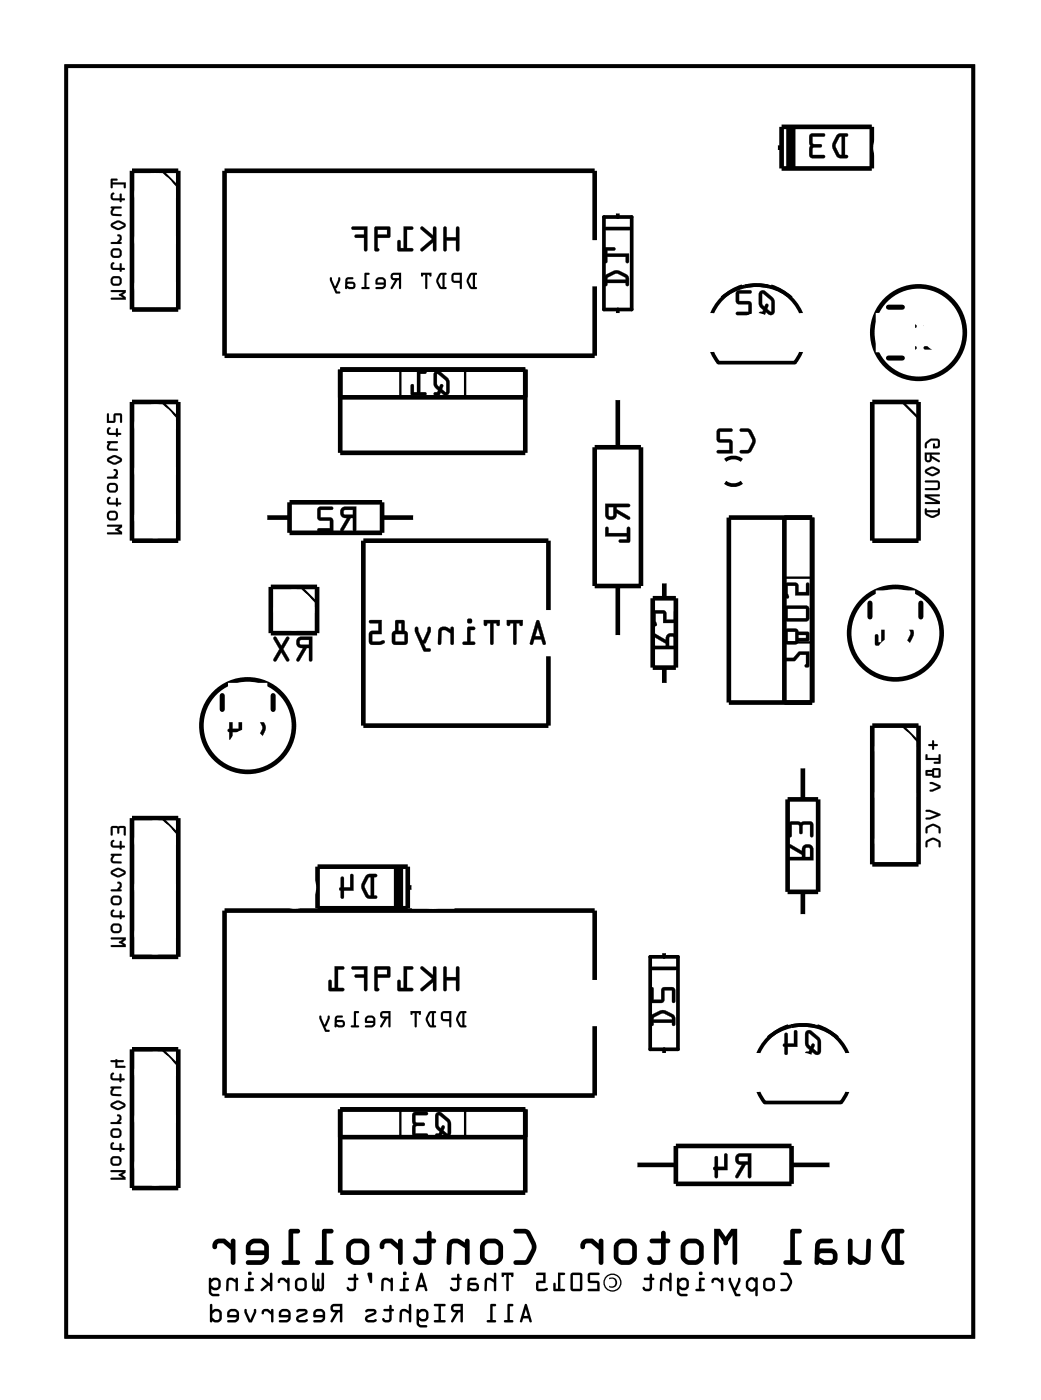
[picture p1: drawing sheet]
<svg xmlns="http://www.w3.org/2000/svg" width="57mm" height="77mm" viewBox="0 0 57 77" stroke-linecap="round" stroke-linejoin="round" font-family="sans-serif">
<g fill="none" stroke="#000" stroke-width=".2">
<path d="M3.6 3.6h49.8v69.8h-49.8zM33.2 11.9h1.5v5.1h-1.5zM33.3 12.6h1.3M33.9 11.7v.2M33.9 17v.3M40.9 15.7h.6h.7M40.9 15.7l-.7 .3-.6 .4M40.9 15.7a2.93 2.93 0 0 1 2.5 .7M42.3 15.7a2.67 2.67 0 0 1 1.3 4.2h-4.2a2.67 2.67 0 0 1 1.4-4.2M40.7 25.3a.73 .73 0 0 0-.9 0M40.7 26.5a.73 .73 0 0 1-.9 0M35.7 52.6h1.5v5h-1.5z"/>
<path d="M35.8 53.2h1.3M36.5 52.3v.3M36.5 57.6v.3M43.4 56.4l.7-.1 .6 .1M43.4 56.4l-.6 .2-.6 .4M43.4 56.4a2.93 2.93 0 0 1 2.6 .6M44.9 56.4a2.67 2.67 0 0 1 1.3 4.2h-4.2a2.67 2.67 0 0 1 1.3-4.2"/>
</g>
<path d="M3.6 3.6h49.8v69.8h-49.8z" fill="none" stroke="#000" stroke-width=".05"/>
<g fill="none" stroke="#000" stroke-width=".25">
<path d="M7.2 9.4h2.6v7.6h-2.6zM32.6 13.2v-3.8h-20.3v10.1h20.3v-3.8M42.6 8.1h.3M42.9 7h5v2.3h-5zM47.9 8.1h.1M7.2 22.1h2.6v7.6h-2.6zM14.5 28.4h1.4M14.9 32.2h2.5v2.6h-2.5zM15.9 27.6h5.1v1.7h-5.1zM18.7 20.3h10.1v4.6h-10.1zM18.7 21.8h10.1M21 28.4h1.8"/>
<path d="M30.1 33.5v-3.8h-10.2v10.2h10.2v-3.8M32.6 24.6h2.6v7.6h-2.6zM33.9 21.9v2.7M33.9 32.2v2.8M35.8 32.9h1.3v3.8h-1.3zM36.5 31.9v1M36.5 36.7v.9M40 28.4h4.6v10.2h-4.6zM43.1 28.4v10.2M47.9 39.9h2.5v7.6h-2.5zM47.9 22.1h2.5v7.6h-2.5zM7.2 44.9h2.6v7.7h-2.6z"/>
<path d="M7.2 57.6h2.6v7.7h-2.6zM17.3 48.8h.1M17.4 47.6h5v2.3h-5zM22.4 48.8h.3M32.6 53.8v-3.8h-20.3v10.2h20.3v-3.8M43.2 43.9h1.7v5.1h-1.7zM44.1 42.1v1.8M44.1 49v1.3M18.7 60.9h10.1v4.6h-10.1zM18.7 62.5h10.1M34.9 64h2.2M37.1 62.9h6.4v2.1h-6.4z"/>
<path d="M43.5 64h2.2"/>
<circle cx="50.4" cy="18.3" r="2.54"/>
<circle cx="13.6" cy="39.9" r="2.54"/>
<circle cx="49.2" cy="34.8" r="2.54"/>
</g>
<g fill="none" stroke="#000" stroke-width=".13">
<path d="M8.9 9.4l.9 .9M8.9 22.1l.9 .9M16.5 32.2l.9 .9M22 20.3v1.5M25.5 20.3v1.5M43.1 35.3h1.5M43.1 31.7h1.5M49.5 22.1l.9 .9M49.5 39.9l.9 .9M8.9 57.6l.9 .9M8.9 44.9l.9 .9M22 60.9v1.6"/>
<path d="M25.5 60.9v1.6"/>
</g>
<path d="M48.8 19.7h.7M48.8 16.9h.7M12.2 38.2v.8M15 38.2v.8M47.8 33.1v.8M50.6 33.1v.8" fill="none" stroke="#000" stroke-width=".28"/>
<path d="M43.4 7v2.3M21.9 47.6v2.3" fill="none" stroke="#000" stroke-width=".51"/>
<g fill="#000">
<path d="M6.1 16h.7l-.3 .2 .3 .2h-.7v.1h.8v-.2l-.2-.1 .2-.1v-.2zM6.1 15.4a.3 .3 0 0 0 .6 0 .3 .3 0 0 0-.6 0zM6.2 15.3h.3l.1 .2-.4 .1zM6.1 14.5v.2l.1 .1h.4v.1l.1-.1h.2l-.2-.1-.1-.2v.2h-.4v-.1l.1-.2zM6.1 13.9a.3 .3 0 0 0 .6 0 .3 .3 0 0 0-.6 0zM6.2 13.8h.3l.1 .2h-.4zM6.5 12.9l.1 .2-.2 .2h-.3v.1h.5l.1-.1h-.1l.1-.1a.2 .2 0 0 0 0-.2 .2 .2 0 0 0-.2-.1zM6.1 12.3v.2l.3 .1 .5-.2v-.1l-.4-.2zM6.2 12.4l.3-.2 .3 .2-.3 .1zM6.1 11.4l.1 .1a.23 .23 0 0 0-.1 .2 .23 .23 0 0 0 .1 .2h.5l-.1-.1-.4-.1v-.1l.1-.1 .3-.1h.1zM6.1 10.6v.2l.1 .2h.4v.1l.1-.1h.2l-.2-.1-.1-.3v.3h-.4v-.2l.1-.1zM6.1 9.8v.5l.1-.2h.6v.2h.1v-.3h-.7v-.1l.3-.1z"/>
<path d="M6.1 15.9v.1h.7l-.3 .2 .3 .2-.7-.1v.2h.8v-.2l-.2-.1 .2-.1v-.2zM6.1 16l.8-.1v.2l-.2 .1 .2 .1v.2h-.8v-.1h.7l-.3-.2 .3-.2h-.7zM6.1 15.4a.31 .31 0 0 0 .6 0 .31 .31 0 0 0-.6 0zM6.1 15.4a.3 .3 0 0 1 .6 0 .3 .3 0 0 1-.6 0zM6.2 15.3h.3v.3h-.3zM6.2 15.3v.3l.4-.1-.1-.2zM6.1 14.5v.2l.1 .1h.4v.1l.1-.1h.2l-.2-.1-.1-.2v.2h-.4l.1-.3zM6.1 14.5l.2-.1-.1 .2v.1h.4v-.2l.1 .2 .2 .1h-.2l-.1 .1v-.1h-.4l-.1-.1zM6.1 13.9a.31 .31 0 0 0 .6 0 .31 .31 0 0 0-.6 0zM6.1 13.9a.3 .3 0 0 1 .6 0 .3 .3 0 0 1-.6 0zM6.2 13.8h.3v.2h-.3zM6.2 13.8v.3l.4-.1-.1-.3zM6.5 12.9l.1 .2-.2 .2h-.3v.1h.5l.1-.1h-.1l.1-.1a.19 .19 0 0 0 0-.3 .19 .19 0 0 0-.2 0zM6.5 12.9a.2 .2 0 0 1 .2 .3l-.1 .1h.1l-.1 .1h-.5v-.1h.3l.2-.2zM6.1 12.3v.2l.3 .1 .5-.2v-.1l-.4-.2zM6.1 12.3l.4-.2 .3 .1 .1 .2-.5 .2-.3-.1zM6.2 12.3l.3-.1 .3 .2-.3 .1zM6.2 12.4l.3 .1 .3-.1-.3-.2zM6.1 11.4l.1 .1a.24 .24 0 0 0 0 .4h.5l-.1-.1h-.4v-.2l.1-.1h.3l.1-.1zM6.1 11.4h.6h-.1h-.3l-.1 .3 .4 .1 .1 .1-.6-.1v-.2l.1-.2zM6.1 10.6v.2l.1 .2h.4v.1l.1-.1h.2l-.2-.1-.1-.3v.1v.2h-.4l.1-.3zM6.1 10.6h.2l-.1 .1v.2h.4v-.3l.1 .3 .2 .1h-.2l-.1 .1v-.1h-.4l-.1-.2zM6.1 9.8v.5h.1v-.2h.6v.2h.1v-.3h-.7v-.1h.2l.1-.1zM6.1 9.8h.3l-.2 .1v.1h.7v.3h-.1v-.2h-.6l-.1 .2z"/>
<path d="M24.4 12.5l-.1 1.3h.2v-.6h.5v.6h.2v-1.3h-.2v.5h-.5v-.5zM23.1 12.5v.1l.6 .5-.6 .7h.1l.6-.5v.5h.1v-1.3h-.1v.4l-.6-.4zM22.2 12.4v1.2h-.2v-.4h-.1l-.1 .6h.8v-.2h-.3v-1h.3l.1-.1zM20.6 12.5v1.2l.1 .1 .1-.1-.1-.1v-.5l.7-.1v-.5l-.1-.1zM20.7 12.6h.6v.3h-.6zM19.3 12.5v.1h.7v.3h-.4l-.1 .1 .1 .1h.4v.6l.1 .1 .1-1.4z"/>
<path d="M24.4 12.5l-.1 1.2a.1 .1 0 0 0 .1 .1 .1 .1 0 0 0 .1-.1v-.5h.5v.5a.1 .1 0 0 0 .1 .1 .1 .1 0 0 0 .1-.1v-1.2a.1 .1 0 0 0-.1-.1 .1 .1 0 0 0-.1 .1v.5h-.5v-.5zM24.4 12.5h.1v.5h.5v-.5h.2v1.3l-.2-.1v-.5h-.5v.5h-.1zM23.1 12.5v.1l.6 .5-.6 .5a.1 .1 0 0 0 0 .2 .1 .1 0 0 0 .1 0l.6-.5v.4a.1 .1 0 0 0 .1 .1 .1 .1 0 0 0 .1-.1v-1.2a.1 .1 0 0 0-.1-.1 .1 .1 0 0 0-.1 .1v.4l-.6-.4zM23.1 12.5h.1l.6 .5v-.5h.1v1.3l-.1-.1v-.4l-.6 .5-.1-.1 .6-.6-.6-.5zM22.2 12.4v1.2h-.2v-.3a.1 .1 0 0 0-.1-.1 .1 .1 0 0 0-.1 .1v.5h.8a.1 .1 0 0 0 .1-.1 .1 .1 0 0 0-.1-.1h-.3v-1h.3a.1 .1 0 0 0 .1-.1 .1 .1 0 0 0-.1-.1zM22.2 12.4l.5 .1-.1 .1h-.3v1h.3v.2l-.8-.1 .1-.5h.1v.4h.2zM20.6 12.5l-.1 1.2 .2 .1a.09 .09 0 0 0 .1-.1 .09 .09 0 0 0-.1-.1v-.5l.7-.1v-.5l-.1-.1zM20.6 12.5h.7h.1v.5l-.7 .1v.5l.1 .1-.1 .1-.1-.1zM20.7 12.6h.6v.3h-.6zM20.7 12.6v.3h.6v-.3zM19.3 12.5v.1h.7v.3h-.4a.1 .1 0 0 0-.1 .1 .1 .1 0 0 0 .1 .1h.4v.6a.1 .1 0 0 0 .1 .1 .1 .1 0 0 0 .1-.1v-1.3zM19.3 12.5l.9-.1-.1 1.4-.1-.1v-.6h-.4l-.1-.1 .1-.1h.4v-.3h-.6z"/>
<path d="M25.8 15l-.2 .4v.2l.2 .3h.4v-.1h-.1v-.7l.1-.1zM25.8 15h.4l-.1 .1v.7h.1v.1h-.4l-.2-.3v-.2zM25.9 15.1h.1v.7l-.3-.4zM25.9 15.1l-.2 .3 .3 .4v-.7zM24.8 15v.4l.1 .1h.3v.3l.1 .1 .1-.9zM24.8 15h.6l-.1 .9-.1-.1v-.3h-.3l-.1-.1zM24.9 15.1h.3v.3h-.3zM24.9 15.1v.3h.3v-.3zM24.1 15l-.1 .4v.2l.2 .3h.3v-.1h-.1v-.7l.1-.1zM24.1 15h.4l-.1 .1v.7h.1v.1h-.3l-.2-.3v-.2zM24.2 15.1h.1v.7l-.2-.4zM24.2 15.1l-.1 .3 .2 .4v-.7zM23.1 15v.2l.2-.1v.7l.1 .1 .1-.8 .2 .1v-.2zM23.1 15h.6v.2l-.2-.1-.1 .8-.1-.1v-.7l-.2 .1zM21.5 15a.21 .21 0 0 0 0 .3 .21 .21 0 0 0 .2 .1l-.3 .4 .2 .1 .2-.5h.1v.4l.1 .1v-.9zM21.5 15h.5v.9l-.1-.1v-.4h-.1l-.3 .5-.1-.1 .3-.4a.21 .21 0 0 1-.2-.1 .21 .21 0 0 1 0-.3zM21.6 15.1h.3v.2h-.3zM21.6 15.1v.2h.3v-.2zM20.7 15.3l-.1 .3 .5 .1-.1 .1h-.4v.1l.5-.1 .1-.1-.1-.4-.1-.1zM20.7 15.3l.3-.1 .1 .1 .1 .4-.1 .1-.5 .1v-.1h.4l.1-.1-.5-.1zM20.8 15.4l.2-.1 .1 .2h-.4zM20.8 15.4l-.1 .1h.4l-.1-.1zM20 15v.8h-.2l.5 .1v-.1h-.2v-.7l.2-.1zM20 15h.3l-.2 .1v.7h.2v.1l-.5-.1h.2zM19 15.3l-.1 .5 .4 .1a.21 .21 0 0 0 .2-.2 .21 .21 0 0 0-.2-.2h-.2v-.1l.3-.1v-.1zM19 15.3l.4-.1v.1h-.3v.2h.2a.21 .21 0 0 1 .2 .2 .21 .21 0 0 1-.2 .2l-.4-.1zM19.1 15.6h.3v.1l-.2 .1-.1-.1zM19.1 15.6v.1l.1 .1 .2-.1v-.1zM18.1 15.2v.2l.3 .7h.2l.1-.1h-.2l-.1-.2 .3-.5h-.1l-.2 .4-.2-.4zM18.1 15.2l.1 .1 .2 .4 .2-.4h.1l-.3 .5 .1 .2h.2l-.1 .1h-.2l-.3-.7z"/>
<path d="M25.8 15a.53 .53 0 0 0 0 .8h.4h-.1v-.7l.1-.1zM25.9 15.1h.1v.7l-.3-.4zM24.8 15v.4l.1 .1h.3v.3l.1 .1 .1-.9zM24.9 15.1h.3v.3h-.3zM24.1 15a.53 .53 0 0 0 0 .8h.4h-.1v-.7l.1-.1zM24.2 15.1h.1v.7l-.2-.4zM23.1 15v.2l.2-.1v.7l.1 .1 .1-.8 .2 .1v-.2zM21.5 15a.21 .21 0 0 0 0 .3 .21 .21 0 0 0 .2 .1l-.3 .4 .1 .1 .3-.5h.1v.4l.1 .1v-.9zM21.6 15.1h.3v.2h-.3zM20.7 15.3l-.1 .3 .5 .1-.1 .1h-.4v.1l.5-.1 .1-.1-.1-.4-.1-.1zM20.8 15.4h.2l.1 .1h-.4zM20 15v.8h-.2l.5 .1v-.1h-.2v-.7l.2-.1zM19 15.3l-.1 .5 .4 .1a.21 .21 0 0 0 .2-.2 .21 .21 0 0 0-.2-.2h-.2v-.1l.3-.1v-.1zM19.1 15.6h.3v.1l-.2 .1-.1-.1zM18.1 15.2v.2l.3 .7h.2l.1-.1h-.2l-.1-.2 .3-.5h-.1l-.2 .4-.2-.4z"/>
<path d="M33.3 15.1l-.1 .5 .1 .1v-.2h1.1v.2h.1v-.5a.8 .8 0 0 0-1.2-.1zM33.4 15.3l.4-.3 .5 .2 .1 .2h-1.1zM33.2 13.6v.8h.1v-.3h1.1v.3h.1v-.5h-1.2v-.1h.4l.1-.2z"/>
<path d="M33.2 15.1v.5a.1 .1 0 0 0 .1 .1 .1 .1 0 0 0 .1-.1l-.1-.1h1.1l-.1 .1a.1 .1 0 0 0 .1 .1 .1 .1 0 0 0 .1-.1v-.4l-.5-.3h-.2zM33.3 15.1l.4-.2h.3l.5 .3v.5h-.1v-.2h-1.1v.2h-.1v-.4zM33.4 15.3l.4-.3 .5 .2 .1 .2h-1.1zM33.3 15.3v.1h1.1l-.1-.2-.4-.2zM33.2 13.6v.8a.1 .1 0 0 0 .1 .1 .1 .1 0 0 0 .1-.1l-.1-.3h1.1l-.1 .3a.1 .1 0 0 0 .1 .1 .1 .1 0 0 0 .1-.1v-.5h-1.2v-.1h.4a.1 .1 0 0 0 .1-.1 .1 .1 0 0 0-.1-.1zM33.2 13.6h.6l-.1 .1-.4 .1v.1h1.2v.5h-.1v-.3h-1.1v.3h-.1z"/>
<path d="M41.7 16v.7l.2 .3-.2 .3h.3v-.2l.3 .2 .2-.1a.91 .91 0 0 0-.6-1.3zM41.8 16.1l.5 .4v.6l-.2-.1 .1-.2a.11 .11 0 0 0-.2-.1 .11 .11 0 0 0 0 .2l-.2-.2zM40.5 16l-.1 .6 .2 .1h.5v.4h-.6l-.1 .2h.9l-.1-.7-.6-.1v-.4h.6l.1-.1z"/>
<path d="M41.7 16v.7l.2 .3v.1h-.2a.1 .1 0 0 0 0 .1 .1 .1 0 0 0 0 .1h.3v-.2l.2 .2h.3a.92 .92 0 0 0-.5-1.3l-.1-.1zM41.7 16h.2l.5 .3a.97 .97 0 0 1 .1 .9l-.2 .1-.3-.2v.2h-.3l.2-.3-.2-.3zM41.9 16.1l.4 .4v.6l-.2-.1 .1-.2a.11 .11 0 0 0-.1-.1 .11 .11 0 0 0-.1 .2l-.2-.2zM41.8 16.1v.6a.14 .14 0 0 0 .1 .2 .14 .14 0 0 0 .2-.2l.1 .1-.1 .2 .2 .1v-.6zM40.4 16v.7h.7v.4h-.6a.1 .1 0 0 0-.1 .1 .1 .1 0 0 0 .1 .1h.8l-.1-.7-.6-.1v-.4h.6a.1 .1 0 0 0 .1-.1 .1 .1 0 0 0-.1-.1zM40.5 16h.8l-.1 .1h-.6v.4l.6 .1 .1 .7h-.9l.1-.2h.6v-.4h-.5l-.2-.1z"/>
<path d="M46 7.4a.81 .81 0 0 0-.1 1.2l.6 .1 .1-.1-.2-.1v-1h.1l.1-.1-.5-.1zM46.1 7.5h.1v1h-.1l-.2-.5zM44.5 7.4l-.1 1.2 .2 .1h.6v-.2h-.6v-.4h.5v-.1v-.1h-.5v-.4h.6l.1-.1z"/>
<path d="M45.9 7.4l-.2 .5v.3l.3 .5h.5a.1 .1 0 0 0 .1-.1 .1 .1 0 0 0-.1-.1h-.1v-1h.1a.1 .1 0 0 0 .1-.1 .1 .1 0 0 0-.1-.1zM46 7.4l.1-.1 .4 .1v.1h-.1v1h.1v.2l-.5-.1-.3-.4v-.4zM46.1 7.5h.1v1h-.1l-.2-.5zM46.1 7.5l-.2 .5 .2 .5h.1v-1zM44.5 7.4l-.1 1.2 .2 .1h.6a.1 .1 0 0 0 .1-.1 .1 .1 0 0 0-.1-.1h-.6v-.4h.4a.1 .1 0 0 0 .1-.1 .1 .1 0 0 0-.1-.1h-.4v-.4h.6a.1 .1 0 0 0 .1-.1 .1 .1 0 0 0-.1-.1zM44.5 7.4h.8l-.1 .1h-.6v.4h.5v.1v.1h-.5v.4h.6v.2h-.6l-.2-.1z"/>
<path d="M50.7 17.9l.1 .1h.4l.2 .5-.2 .5h-.4l-.1 .1 .1 .1a.6 .6 0 0 0 .8-.6l-.1-.3-.2-.4-.2-.1zM49.5 17.9v1.2l.1 .1h.7v-.2h-.7l.1-.4h.4v-.1v-.1h-.4l-.1-.4h.6l.1-.1z"/>
<path d="M50.7 17.9l.1 .1h.4l.2 .5-.2 .5h-.4a.1 .1 0 0 0-.1 .1 .1 .1 0 0 0 .1 .1l.5-.1 .3-.6-.3-.6zM50.7 17.9h.6l.2 .4a.83 .83 0 0 1-.3 .9h-.4l-.1-.1 .1-.1h.4l.2-.4v-.2l-.2-.4h-.4zM49.5 17.9v1.2l.1 .1h.6a.1 .1 0 0 0 .1-.1 .1 .1 0 0 0-.1-.1h-.6l.1-.4h.4a.1 .1 0 0 0 .1-.1 .1 .1 0 0 0-.1-.1h-.4l-.1-.4h.6a.1 .1 0 0 0 .1-.1 .1 .1 0 0 0-.1-.1zM49.5 17.9h.8l-.1 .1h-.6v.4h.5v.1v.1h-.5v.4h.7v.2h-.7l-.1-.1z"/>
<path d="M5.9 28.8v.1h.7l-.3 .2 .2 .1h-.6v.1l.8 .1v-.2l-.2-.1 .2-.1v-.2zM5.9 28.3a.3 .3 0 0 0 .6 0 .3 .3 0 0 0-.6 0zM6 28.2h.3l.1 .2-.4 .1zM5.9 27.4v.2l.1 .1h.4v.1l.1-.1h.1l-.1-.1-.1-.2v.2h-.4v-.1l.1-.2zM5.9 26.8a.3 .3 0 0 0 .6 0 .3 .3 0 0 0-.6 0zM6 26.7l.3-.1 .1 .3h-.4zM6.2 25.8l.2 .2-.2 .2h-.3v.1h.5l.1-.1h-.1l.1-.1a.2 .2 0 0 0 0-.2 .2 .2 0 0 0-.2-.1zM5.9 25.2v.2l.3 .1 .5-.2v-.1l-.4-.2zM6 25.2l.3-.1 .3 .2-.3 .1zM5.9 24.3h.1a.23 .23 0 0 0-.1 .3 .23 .23 0 0 0 .1 .1h.5h-.1l-.4-.1v-.1l.1-.2h.3h.1zM5.9 23.5v.2l.1 .2h.4v.1l.1-.1h.1l-.1-.1-.1-.3v.3h-.4v-.2l.1-.1zM5.9 22.7v.5h.4v-.4h.3v.4h.1l-.1-.5h-.3l-.1 .4h-.2v-.4z"/>
<path d="M5.9 28.8v.1h.7l-.3 .2 .2 .1h-.6v.2h.8v-.2l-.2-.1 .2-.1v-.2zM5.9 28.8h.8v.2l-.2 .1 .2 .1v.2l-.8-.1h.7l-.3-.2 .3-.2h-.7zM5.9 28.3a.31 .31 0 0 0 .6 0 .31 .31 0 0 0-.6 0zM5.9 28.3a.3 .3 0 0 1 .6 0 .3 .3 0 0 1-.6 0zM6 28.2h.3v.3h-.3zM6 28.2v.3l.4-.1-.1-.2zM5.9 27.3v.3l.1 .1h.4v.1l.1-.1h.2l-.2-.1-.1-.3v.1v.2h-.4l.1-.3zM5.9 27.4l.2-.1-.1 .2v.1h.4v-.2l.1 .2 .1 .1h-.1l-.1 .1v-.1h-.4l-.1-.1zM5.9 26.8a.31 .31 0 0 0 .6 0 .31 .31 0 0 0-.6 0zM5.9 26.8a.3 .3 0 0 1 .6 0 .3 .3 0 0 1-.6 0zM6 26.7h.3v.2h-.3zM6 26.7v.2h.4l-.1-.3zM6.2 25.8l.2 .2-.2 .2h-.3v.1h.5l.1-.1h-.1l.1-.1a.19 .19 0 0 0 0-.3 .19 .19 0 0 0-.3 0zM6.3 25.8a.2 .2 0 0 1 .2 .3l-.2 .1h.2l-.1 .1h-.5v-.1h.3l.2-.2zM5.9 25.2v.2l.3 .1 .5-.2v-.1l-.4-.2zM5.9 25.2l.4-.2 .3 .1 .1 .2-.5 .2-.3-.1zM6 25.2l.3-.1 .3 .2-.3 .1zM6 25.2l.3 .2 .3-.1-.3-.2zM5.9 24.2l.1 .1a.25 .25 0 0 0 0 .5l.5-.1h-.1l-.4-.1v-.1l.1-.2h.3h.1zM5.9 24.3h.6h-.1h-.3l-.1 .3 .4 .1h.1h-.6v-.2l.1-.2zM5.9 23.5v.2l.1 .2h.4v.1l.1-.1h.2l-.2-.1-.1-.3v.1v.2h-.4l.1-.3zM5.9 23.5h.2l-.1 .1v.2h.4v-.3l.1 .3 .1 .1h-.1l-.1 .1v-.1h-.4l-.1-.2zM5.9 22.7v.5h.4v-.4h.3v.4h.1l-.1-.5h-.3l-.1 .4h-.2v-.4zM5.9 22.7h.1v.4h.2l.1-.4h.3l.1 .5h-.1v-.4h-.3v.4h-.4z"/>
<path d="M13.7 39.3l.1 .2h.4l.2 .5-.2 .5h-.4l-.1 .1 .1 .1a.6 .6 0 0 0 .8-.6l-.1-.3-.2-.4-.2-.1zM12.6 39.5v.5l-.1 .1 .2 .6 .1-.1v-.4h.5v-.8l-.1-.1-.1 .1v.6h-.3v-.5z"/>
<path d="M13.7 39.3l.1 .2h.4l.2 .5-.2 .5h-.4a.1 .1 0 0 0-.1 .1 .1 .1 0 0 0 .1 .1l.5-.1 .3-.6-.3-.7zM13.8 39.3h.5l.2 .5a.83 .83 0 0 1-.3 .8l-.4 .1-.1-.1 .1-.1h.4l.2-.4v-.2l-.2-.4h-.4zM12.6 39.5v.5a.09 .09 0 0 0-.1 .1 .09 .09 0 0 0 .1 .1v.4a.1 .1 0 0 0 .1 .1 .1 .1 0 0 0 .1-.1v-.4h.5v-.8a.1 .1 0 0 0-.1-.1 .1 .1 0 0 0-.1 .1v.6h-.3v-.5zM12.6 39.5h.1l.1 .5h.3v-.6l.1-.1 .1 .1v.8h-.5v.4l-.1 .1-.2-.6 .1-.1z"/>
<path d="M16.3 35.1a.32 .32 0 0 0 0 .3 .32 .32 0 0 0 .3 .2l-.3 .7h.1l.4-.7h.2v.6l.1 .1v-1.3zM16.5 35.2h.5v.2h-.5zM15 35l.3 .7-.3 .6h.2l.2-.5 .3 .5h.1l.1-.1-.4-.5 .4-.7h-.2l-.3 .5-.2-.5z"/>
<path d="M16.3 35a.32 .32 0 0 0 0 .4 .32 .32 0 0 0 .3 .2l-.3 .6a.1 .1 0 0 0 0 .1 .1 .1 0 0 0 .1 0l.4-.7h.2v.6a.1 .1 0 0 0 .1 .1 .1 .1 0 0 0 0-.1v-1.2h-.6zM16.4 35.1l.7-.1v1.3l-.1-.1v-.6h-.2l-.4 .7h-.1l.4-.7a.31 .31 0 0 1-.4-.2 .31 .31 0 0 1 .1-.3zM16.5 35.2h.5v.2h-.5zM16.5 35.2v.2h.5v-.3zM15 35v.1l.3 .6-.3 .5a.1 .1 0 0 0 0 .1 .1 .1 0 0 0 .2 0l.2-.5 .3 .5a.1 .1 0 0 0 .1 0 .1 .1 0 0 0 .1-.1l-.4-.5 .4-.6a.1 .1 0 0 0-.1-.1 .1 .1 0 0 0-.1 0l-.3 .5-.2-.5zM15 35h.2l.2 .5 .3-.5h.2l-.4 .7 .4 .5-.1 .1h-.1l-.3-.5-.2 .5h-.2l.4-.6-.4-.6z"/>
<path d="M18.8 27.9a.32 .32 0 0 0-.1 .4 .32 .32 0 0 0 .3 .2l-.3 .6 .1 .1 .5-.7h.1v.6l.1 .1 .1-1.4zM18.9 28h.5v.3h-.5zM17.5 27.9l-.1 .6 .2 .1h.5v.4h-.6l-.1 .1 .9 .1-.1-.7-.6-.1v-.4h.6l.1-.1z"/>
<path d="M18.8 27.9a.32 .32 0 0 0-.1 .4 .32 .32 0 0 0 .3 .2l-.3 .6a.1 .1 0 0 0 0 .1 .1 .1 0 0 0 .2 0l.4-.7h.1v.6a.1 .1 0 0 0 .1 .1 .1 .1 0 0 0 .1-.1v-1.3h-.7zM18.8 27.9l.8-.1-.1 1.4-.1-.1v-.7h-.1l-.5 .8-.1-.1 .4-.7a.31 .31 0 0 1-.4-.1 .31 .31 0 0 1 .1-.4zM18.9 28h.5v.3h-.5zM18.9 28v.3h.5v-.3zM17.5 27.9v.7h.6v.4h-.6a.1 .1 0 0 0-.1 .1 .1 .1 0 0 0 .1 .1h.8l-.1-.7-.6-.1v-.4h.6a.1 .1 0 0 0 .1-.1 .1 .1 0 0 0-.1-.1zM17.5 27.9h.8l-.1 .1h-.6v.4l.6 .1 .1 .7-.9-.1 .1-.1h.6v-.4h-.5l-.2-.1z"/>
<path d="M23.9 20.4l-.1 .7 .3 .3-.3 .3h.3l.1-.1 .3 .1 .2-.1a.91 .91 0 0 0-.7-1.2zM24 20.5l.5 .4v.6l-.2-.1v-.2a.11 .11 0 0 0-.1-.1 .11 .11 0 0 0-.1 .2l-.1-.2zM22.9 20.4v1.1h-.2v-.3l-.1-.1v.6h.8v-.1l-.3-.1v-1h.3v-.1z"/>
<path d="M23.9 20.4l-.1 .7 .3 .3-.1 .1h-.1a.1 .1 0 0 0-.1 .1 .1 .1 0 0 0 .1 .1h.2l.1-.1 .2 .1h.2a.92 .92 0 0 0-.4-1.3l-.2-.1zM23.9 20.4h.2l.4 .3a.97 .97 0 0 1 .2 .9l-.2 .1-.3-.2-.1 .2h-.3l.3-.3-.3-.3zM24 20.6l.5 .3v.6l-.2-.1v-.2a.11 .11 0 0 0-.1-.1 .11 .11 0 0 0-.1 .2l-.1-.2zM24 20.5v.6a.14 .14 0 0 0 .1 .2 .14 .14 0 0 0 .1-.2l.1 .1v.2l.2 .1v-.6zM22.9 20.3v1.2h-.2v-.3a.1 .1 0 0 0-.1-.1 .1 .1 0 0 0-.1 .1l.1 .5h.7a.1 .1 0 0 0 .1-.1 .1 .1 0 0 0-.1-.1h-.2v-1h.2a.1 .1 0 0 0 .1-.1 .1 .1 0 0 0-.1-.1zM22.9 20.4h.5v.1h-.3v1.1h.3v.1h-.8v-.6l.1 .1v.4h.2z"/>
<path d="M29.5 34.1l-.4 1.3h.1l.1-.3h.4l.1 .3h.1l.1-.1-.4-1.2zM29.5 34.5l.2 .5h-.3zM27.8 34.1l.1 .3h.1v-.2h.2v1.1l.1 .1 .1-1.2h.1v.2h.1l.1-.3zM26.6 34.1v.3h.1v-.2h.2v1.1l.1 .1 .1-1.2h.2v.2h.1v-.3zM25.7 34.5v.7l-.3 .1v.1h.6l.1-.1-.3-.1v-.6h.2l.1-.1zM25.6 34.1a.15 .15 0 0 0 .3 0 .15 .15 0 0 0-.3 0zM24.1 34.5v.2v.7h.1v-.7l.1-.1 .4 .2v.6h.2v-.9h-.1l-.1 .1-.3-.2zM22.8 34.5v.2l.4 1 .4 .1v-.2h-.2l-.1-.2 .1-.1 .2-.6v-.2h-.1l-.3 .7-.2-.7zM21.7 34.1v.6l-.2 .1v.5l.2 .1h.6l.1-.2v-.4l-.2-.1v-.6zM21.7 34.8h.5v.4h-.5zM21.9 34.2h.1v.5h-.1zM20.3 34.1v.1h.5v.5h-.5v.6l.1 .1h.4a.15 .15 0 0 0 .2 0 .15 .15 0 0 0 0-.2h-.6v-.4h.6v-.7z"/>
<path d="M29.5 34.1l-.4 1.3h.1l.1-.3h.4l.1 .3h.1l.1-.1-.4-1.2zM29.5 34.1h.1l.4 1.2-.1 .1h-.1l-.1-.3h-.4l-.1 .3-.1-.1zM29.5 34.5l.2 .5h-.3zM29.5 34.4l-.1 .6h.3zM27.8 34.1v.2a.11 .11 0 0 0 .2 .1 .1 .1 0 0 0 0-.2h.2v1.1a.1 .1 0 0 0 .1 .1 .1 .1 0 0 0 .1-.1v-1.1h.1a.11 .11 0 0 0 .1 .2 .11 .11 0 0 0 .1-.1v-.2zM27.8 34.1h.9l-.1 .3-.1-.2h-.2v1.2l-.1-.1v-1.1h-.2l-.1 .2zM26.6 34.1v.2a.1 .1 0 0 0 .1 .1 .1 .1 0 0 0 0-.2h.2v1.1a.1 .1 0 0 0 .1 .1 .1 .1 0 0 0 .1-.1v-1.1h.2a.11 .11 0 0 0 0 .2 .11 .11 0 0 0 .1-.1v-.2zM26.6 34.1h.8v.3l-.1-.2h-.2l-.1 1.2-.1-.1v-1.1h-.2l-.1 .2zM25.7 34.5v.7h-.2a.1 .1 0 0 0-.1 .1 .1 .1 0 0 0 .1 .1h.5a.1 .1 0 0 0 .1-.1 .1 .1 0 0 0-.1-.1h-.2v-.6h.2a.1 .1 0 0 0 .1-.1 .1 .1 0 0 0-.1-.1zM25.7 34.5h.4l-.1 .1h-.2v.7h.3l-.1 .1h-.6v-.1h.3zM25.6 34.1a.15 .15 0 0 0 .3 0 .15 .15 0 0 0-.3 0zM25.6 34.1a.15 .15 0 0 1 .3 0 .15 .15 0 0 1-.3 0zM24.1 34.5l-.1 .8a.09 .09 0 0 0 .1 .1 .09 .09 0 0 0 .1-.1v-.6l.2-.1 .3 .2v.5a.1 .1 0 0 0 .1 .1 .1 .1 0 0 0 .1-.1v-.8a.1 .1 0 0 0-.1-.1 .11 .11 0 0 0-.1 .2l-.3-.2zM24.1 34.5l.3-.1 .3 .2 .1-.1h.1v.9h-.2v-.6l-.2-.2-.3 .1v.7h-.1v-.7zM22.8 34.5v.2l.4 1 .4 .1a.1 .1 0 0 0 .1-.1 .1 .1 0 0 0-.1-.1h-.2l-.1-.2 .1-.1 .3-.8a.1 .1 0 0 0-.1-.1 .1 .1 0 0 0-.1 .1l-.3 .7-.2-.7zM22.8 34.5h.1l.3 .7 .3-.7h.1v.2l-.2 .6h-.1l.1 .3 .2 .1v.1l-.4-.1-.4-1zM21.7 34.1v.6l-.2 .1v.5l.2 .1h.6l.1-.2v-.4l-.2-.1v-.6zM21.7 34.1h.5v.6l.2 .1v.4l-.1 .2h-.6l-.2-.1v-.5l.2-.1zM21.7 34.8h.5v.4h-.5zM21.7 34.8v.5h.5v-.5zM21.9 34.2h.1v.5h-.1zM21.9 34.2v.5h.1v-.5zM20.3 34.1v.1h.5v.5h-.5v.6l.1 .1h.7a.1 .1 0 0 0 0-.2 .1 .1 0 0 0-.1 0h-.6v-.4h.6v-.7zM20.3 34.1h.7v.7h-.6v.5l.6-.1h.1v.1l-.7 .1-.1-.1v-.6h.5v-.5h-.5z"/>
<path d="M33.2 27.7v.6a.31 .31 0 0 0 .4 .2 .31 .31 0 0 0 .3-.3l.6 .3 .1-.1-.7-.4v-.1h.6l.1-.2zM33.4 27.9h.3l-.1 .5-.2-.1zM33.3 29l-.1 .5h1.2v.1h-.4v.2h.6l-.1-.9-.1 .1v.3h-1v-.3z"/>
<path d="M33.2 27.7v.6a.32 .32 0 0 0 .4 .3 .32 .32 0 0 0 .3-.4l.6 .3a.1 .1 0 0 0 .1 0 .1 .1 0 0 0 0-.1l-.7-.4v-.1h.6a.1 .1 0 0 0 .1-.1 .1 .1 0 0 0-.1-.1zM33.2 27.7h1.4l-.1 .1h-.7v.2l.7 .4v.1l-.7-.3a.31 .31 0 0 1-.2 .3 .31 .31 0 0 1-.4-.2zM33.4 27.9h.3l-.1 .5-.2-.1zM33.4 27.8v.5l.2 .1 .1-.6zM33.3 29l-.1 .5h1.2v.1h-.3a.1 .1 0 0 0-.1 .1 .1 .1 0 0 0 .1 .1h.5v-.8a.1 .1 0 0 0-.1-.1 .1 .1 0 0 0-.1 .1v.3h-1v-.3zM33.3 29h.1v.3h1v-.3h.1l.1 .8h-.6v-.2h.4v-.1h-1.2z"/>
<path d="M35.8 34.8l.1 .2 .7 .4v.1h-.7l-.1 .1 .1 .1h1.3v-.6a.31 .31 0 0 0-.4-.3 .31 .31 0 0 0-.2 .4zM36.8 35h.2v.5h-.3zM35.9 33.6l-.1 .5a.15 .15 0 0 0 0 .2 .15 .15 0 0 0 .3 0l-.1-.6h.4v.5h.8v-.6h-.2v.4h-.4v-.4l-.1-.1z"/>
<path d="M35.8 34.8l.1 .2 .7 .4v.1h-.7a.1 .1 0 0 0-.1 .1 .1 .1 0 0 0 .1 .1h1.3v-.6a.32 .32 0 0 0-.4-.3 .32 .32 0 0 0-.2 .4l-.6-.4zM35.8 34.8h.1l.7 .4a.31 .31 0 0 1 .2-.4 .31 .31 0 0 1 .4 .3v.6l-1.3-.1h-.1l.1-.1h.7v-.1l-.7-.4zM36.8 35h.2v.5h-.3zM36.8 35l-.1 .5h.3v-.5zM35.9 33.6l-.1 .5 .1 .2a.1 .1 0 0 0 .1 .1 .1 .1 0 0 0 .1-.1l-.1-.6h.4v.5h.8v-.6a.1 .1 0 0 0-.1-.1 .1 .1 0 0 0-.1 .1v.4h-.4v-.4l-.1-.1zM35.9 33.6l.6-.1 .1 .1v.5h.4v-.5l.1-.1 .1 .7h-.8v-.5h-.4l.1 .6-.2 .1-.1-.3z"/>
<path d="M40.6 23.6l.1 .1h.4l.2 .5-.2 .5h-.4l-.1 .1 .1 .1a.6 .6 0 0 0 .8-.6l-.1-.3-.2-.4-.2-.1zM39.4 23.6v.6l.1 .1h.5v.4h-.6v.1l.8 .1v-.7l-.7-.1v-.4h.6l.1-.1z"/>
<path d="M40.6 23.6l.1 .1h.4l.2 .5-.2 .5h-.4a.1 .1 0 0 0-.1 .1 .1 .1 0 0 0 .1 .1l.5-.1 .3-.6-.3-.6zM40.6 23.6h.6l.2 .4a.83 .83 0 0 1-.3 .9h-.4l-.1-.1 .1-.1h.4l.2-.4v-.2l-.2-.4h-.4zM39.4 23.6v.7h.6v.4h-.6a.1 .1 0 0 0-.1 .1 .1 .1 0 0 0 .1 .1h.8v-.7l-.7-.1v-.4h.6a.1 .1 0 0 0 .1-.1 .1 .1 0 0 0-.1-.1zM39.4 23.6h.8l-.1 .1h-.6v.4l.7 .1v.7l-.8-.1v-.1h.6v-.4h-.5l-.1-.1z"/>
<path d="M43.1 36.2v.1h.5l.3-.3h.4l-.1 .6h.2v-.8h-.5l-.3 .3zM43.1 34.6v.6l.1 .2h.5l.1-.2h.6v-.5h-.6l-.1-.2zM43.2 34.7h.5v.5h-.5zM43.8 34.9h.5v.1h-.5zM43.1 33.3v.7l.1 .1h1.1l.1-.1v-.6l-.1-.1zM43.2 33.4h1.1v.6h-1.1zM43.1 32.1v.5a.15 .15 0 0 0 0 .2 .15 .15 0 0 0 .2 0l-.1-.6h.5v.5h.7v-.6h-.1v.4h-.5v-.4l-.1-.1z"/>
<path d="M43.1 36.2v.1h.5l.3-.3h.4v.5l-.1 .1h.2v-.8h-.5l-.3 .3zM43.1 36.2l.5-.1 .3-.3h.5v.8h-.2l.1-.6h-.4l-.3 .3h-.5zM43.1 34.6v.6l.1 .2h.5l.1-.2h.6v-.5h-.6l-.1-.2zM43.1 34.6l.6-.1 .1 .2h.6v.5h-.6l-.1 .2h-.5l-.1-.2zM43.2 34.7h.5v.5h-.5zM43.2 34.7v.5h.5v-.5zM43.8 34.9h.5v.1h-.5zM43.8 34.9v.2h.5v-.2zM43.1 33.3v.7l.1 .1h1.1l.1-.1v-.6l-.1-.1zM43.1 33.3h1.2l.1 .1v.6l-.1 .1h-1.1l-.1-.1zM43.2 33.4h1.1v.6h-1.1zM43.2 33.4v.6h1.1v-.6zM43.1 32.1v.5v.2a.11 .11 0 0 0 .2 .1 .1 .1 0 0 0 0-.2l-.1-.5h.5l-.1 .5h.8v-.6a.1 .1 0 0 0-.1-.1 .1 .1 0 0 0-.1 .1l.1 .4h-.5v-.4l-.1-.1zM43.1 32.1l.6-.1 .1 .1v.4h.5v-.4l.1-.1v.7h-.7v-.5h-.5l.1 .6-.1 .1-.1-.3z"/>
<path d="M49.3 34.1l.1 .2h.4l.2 .5-.2 .5h-.4l-.1 .1 .1 .1a.6 .6 0 0 0 .8-.6l-.1-.3-.2-.4-.2-.1zM48.4 34.1v1.2h-.2v-.4l-.1-.1-.1 .6 .9 .1v-.2h-.3v-1h.3v-.1z"/>
<path d="M49.3 34.1v.2h.5l.2 .5-.2 .5h-.4a.1 .1 0 0 0-.1 .1 .1 .1 0 0 0 .1 .1l.5-.1 .3-.6-.3-.7zM49.3 34.1h.6l.2 .5a.83 .83 0 0 1-.3 .8l-.4 .1-.1-.1 .1-.1h.4l.2-.4v-.2l-.2-.4h-.4zM48.4 34.1v1.2h-.2v-.4a.1 .1 0 0 0-.1-.1 .1 .1 0 0 0-.1 .1l.1 .5 .7 .1a.1 .1 0 0 0 .1-.1 .1 .1 0 0 0-.1-.1h-.2v-1h.2a.1 .1 0 0 0 .1-.1 .1 .1 0 0 0-.1-.1zM48.4 34.1l.5 .1-.1 .1h-.2v1h.2v.1h-.8l.1-.5h.1v.4h.2z"/>
<path d="M50.8 24.3v.3l.1-.2 .2-.2h.4v.3h-.2v-.1l-.1 .2h.3l.1-.1v-.2l-.2-.2a.57 .57 0 0 0-.6 .2zM50.8 24.9v.3a.19 .19 0 0 0 .2 .2 .19 .19 0 0 0 .2-.2l.4 .2v-.1l-.4-.3h.3l.1-.1zM50.9 25h.1v.3l-.1-.1zM50.8 25.8v.2l.3 .1 .5-.2v-.1l-.4-.2zM50.9 25.9l.3-.2 .3 .2-.3 .1zM50.8 26.4v.1l.7 .1v.2h-.7v.1h.6l.2-.1v-.3l-.1-.1zM50.8 27.2v.1l.6 .3h-.6v.1h.8v-.2l-.6-.2h.5l.1-.1zM50.8 27.9v.4a.48 .48 0 0 0 .7 0l.1-.1v-.3l-.1 .1h-.6zM50.9 28.1l.6 .1-.3 .1z"/>
<path d="M50.8 24.3v.3h.1v-.2l.3-.2 .3 .1v.2h-.2v-.1h-.1v.2h.3l.1-.1v-.3l-.1-.1h-.4zM50.8 24.3a.55 .55 0 0 1 .8-.1v.3l-.2 .1h-.2v-.2h.1v.1h.2v-.3h-.4l-.2 .2-.1 .2zM50.8 24.9v.3a.19 .19 0 0 0 .2 .2 .19 .19 0 0 0 .2-.2l.4 .2v-.1l-.4-.3h.3l.1-.1zM50.8 24.9h.8l-.5 .1 .5 .3v.1l-.5-.2a.19 .19 0 0 1-.1 .2 .19 .19 0 0 1-.2-.2zM50.9 25h.1v.3l-.1-.1zM50.9 25v.3h.1v-.3zM50.8 25.8v.2l.3 .2 .5-.3v-.1l-.4-.2zM50.8 25.8l.4-.2 .3 .2 .1 .1-.5 .2-.3-.1zM50.9 25.9l.3-.2 .3 .2-.3 .1zM50.9 25.9l.3 .2 .3-.2-.3-.2zM50.8 26.4v.1l.7 .1v.2h-.7v.1h.6l.2-.1v-.3l-.1-.1zM50.8 26.4h.7l.1 .1v.3l-.2 .1h-.6v-.1h.7v-.2l-.7-.1zM50.8 27.2v.1l.6 .3h-.6v.1h.8v-.2l-.6-.2h.5l.1-.1zM50.8 27.2h.8l-.1 .1h-.6l.7 .2v.2h-.8v-.1h.6l-.6-.3zM50.8 27.9v.4l.3 .1 .5-.2v-.3l-.1 .1h-.6zM50.8 27.9l.1 .1h.6l.1-.1v.3l-.3 .2h-.2l-.3-.1zM50.9 28.1h.6l-.3 .2zM50.9 28.1l.3 .2 .3-.1z"/>
<path d="M6.1 51.5v.1h.7l-.3 .2 .3 .1h-.7v.1h.8v-.1l-.2-.1 .2-.2v-.1zM6.1 51a.3 .3 0 0 0 .6 0 .3 .3 0 0 0-.6 0zM6.2 50.9l.3-.1 .1 .3h-.4zM6.1 50v.2l.1 .2h.4v.1l.1-.1h.2l-.2-.1-.1-.3v.3h-.4v-.2l.1-.1zM6.1 49.4a.3 .3 0 0 0 .6 0 .3 .3 0 0 0-.6 0zM6.2 49.3h.3l.1 .3h-.4zM6.5 48.4l.1 .3-.2 .2h-.3l.5 .1 .1-.1h-.1l.1-.2a.2 .2 0 0 0 0-.2 .2 .2 0 0 0-.2-.1zM6.1 47.8v.2l.3 .2 .5-.2v-.2l-.4-.1zM6.2 47.9l.3-.1 .3 .1-.3 .2zM6.1 46.9l.1 .1a.23 .23 0 0 0-.1 .2 .23 .23 0 0 0 .1 .2h.5l-.1-.1h-.4v-.1l.1-.2h.3l.1-.1zM6.1 46.2v.2l.1 .1 .4 .1v.1l.1-.1 .2-.1h-.2l-.1-.3v.3h-.4v-.2l.1-.1zM6.1 45.4v.5l.1-.1v-.3h.2l.1 .3 .1-.3h.2v.4h.1l-.1-.5z"/>
<path d="M6.1 51.5v.1h.7l-.3 .2 .3 .1h-.7v.1h.8v-.1l-.2-.1 .2-.2v-.1zM6.1 51.5h.8v.1l-.2 .2 .2 .1v.1h-.8v-.1h.7l-.3-.1 .3-.2h-.7zM6.1 51a.31 .31 0 0 0 .6 0 .31 .31 0 0 0-.6 0zM6.1 51a.3 .3 0 0 1 .6 0 .3 .3 0 0 1-.6 0zM6.2 50.9h.3v.2h-.3zM6.2 50.9v.2h.4l-.1-.3zM6.1 50v.2l.1 .2h.4v.1l.1-.1h.2l-.2-.1-.1-.3v.3h-.4l.1-.3zM6.1 50h.2l-.1 .1v.2h.4v-.3l.1 .3 .2 .1h-.2l-.1 .1v-.1h-.4l-.1-.2zM6.1 49.4a.31 .31 0 0 0 .6 0 .31 .31 0 0 0-.6 0zM6.1 49.4a.3 .3 0 0 1 .6 0 .3 .3 0 0 1-.6 0zM6.2 49.3h.3v.3h-.3zM6.2 49.3v.3h.4l-.1-.3zM6.5 48.4l.1 .3-.2 .2h-.3l.5 .1 .1-.1-.1-.1 .1-.1a.19 .19 0 0 0 0-.2 .19 .19 0 0 0-.2-.1zM6.5 48.5v-.1a.2 .2 0 0 1 .2 .3l-.1 .2h.1l-.1 .1-.5-.1h.3l.2-.2zM6.1 47.8v.2l.3 .2 .5-.2v-.2l-.4-.1zM6.1 47.8l.4-.1 .3 .1 .1 .2-.5 .2-.3-.2zM6.2 47.9l.3-.1 .3 .1-.3 .2zM6.2 47.9l.3 .2 .3-.2-.3-.1zM6.1 46.9l.1 .1a.24 .24 0 0 0 0 .4h.5l-.1-.1h-.4v-.1l.1-.2h.3l.1-.1zM6.1 46.9h.6l-.1 .1h-.3l-.1 .3h.4l.1 .1h-.6v-.2l.1-.2zM6.1 46.2v.2l.1 .2h.4v.1l.1-.1 .2-.1h-.2l-.1-.3v.3l-.4-.1 .1-.2zM6.1 46.2h.2l-.1 .1v.2h.4v-.3l.1 .3h.2l-.2 .1-.1 .1v-.1l-.4-.1-.1-.1zM6.1 45.4v.5l.1-.1v-.3h.2l.1 .3 .1-.3h.2v.4h.1l-.1-.5zM6.1 45.4h.7l.1 .5h-.1v-.4h-.2l-.1 .3-.1-.3h-.2l-.1 .4z"/>
<path d="M20.1 48.1a.81 .81 0 0 0 0 1.2l.5 .1 .1-.1-.2-.1v-1h.2v-.1l-.4-.1zM20.2 48.2h.2v1l-.2-.1-.2-.4zM18.7 48.2v.5l-.1 .1 .2 .6 .1-.1v-.4h.5v-.8l-.1-.1-.1 .1v.6h-.3v-.5z"/>
<path d="M20.1 48.1l-.3 .5 .1 .3 .2 .4 .5 .1a.1 .1 0 0 0 .1-.1 .1 .1 0 0 0-.1-.1h-.1v-1h.1a.1 .1 0 0 0 .1-.1 .1 .1 0 0 0-.1-.1zM20.1 48.1l.2-.1 .4 .1-.1 .1h-.1v1h.2l-.1 .2-.4-.1-.3-.4v-.4zM20.3 48.2h.1v1l-.2-.1-.2-.4zM20.2 48.2l-.2 .5 .2 .4 .2 .1v-1zM18.7 48.2v.5a.09 .09 0 0 0-.1 .1 .09 .09 0 0 0 .1 .1v.4a.1 .1 0 0 0 .1 .1 .1 .1 0 0 0 .1-.1v-.4h.5v-.8a.1 .1 0 0 0-.1-.1 .1 .1 0 0 0-.1 .1v.6h-.3v-.5zM18.7 48.2h.2v.6h.3v-.7l.1-.1 .1 .1v.8h-.5v.4l-.1 .1-.2-.6h.1z"/>
<path d="M24.4 53.1l-.1 1.3h.2v-.5h.5v.5h.2v-1.3h-.2v.6h-.5v-.6zM23.1 53.1v.1l.6 .6-.6 .6h.1l.6-.4v.4h.1v-1.3h-.1v.5l-.6-.5zM22.2 53.1v1.2h-.2v-.4l-.1-.1-.1 .6h.8v-.1h-.3v-1h.3l.1-.2zM20.6 53.1v1.3h.1h.1l-.1-.1v-.6h.7v-.5l-.1-.1zM20.7 53.3h.6v.2h-.6zM19.3 53.1v.2h.7v.2h-.4l-.1 .1 .1 .1h.4v.7h.1l.1-1.3zM18.4 53.1v1.2h-.2v-.4l-.1-.1-.1 .6h.8v-.1h-.2v-1h.2l.1-.2z"/>
<path d="M24.4 53.1l-.1 1.3a.1 .1 0 0 0 .1 .1 .1 .1 0 0 0 .1-.1v-.5h.5v.5a.1 .1 0 0 0 .1 .1 .1 .1 0 0 0 .1-.1v-1.2a.1 .1 0 0 0-.1-.1 .1 .1 0 0 0-.1 .1v.5h-.5v-.6zM24.4 53.1h.1v.6h.5v-.6h.2v1.3h-.2v-.6h-.5v.6h-.1zM23.1 53.1v.1l.6 .6-.6 .5a.1 .1 0 0 0 0 .1 .1 .1 0 0 0 .1 0l.6-.4v.4a.1 .1 0 0 0 .1 .1 .1 .1 0 0 0 .1-.1v-1.2a.1 .1 0 0 0-.1-.1 .1 .1 0 0 0-.1 .1v.4l-.6-.5zM23.1 53.1h.1l.6 .5v-.5h.1v1.3h-.1v-.5l-.6 .5h-.1l.6-.6-.6-.6zM22.2 53.1v1.2h-.2v-.4a.1 .1 0 0 0-.1-.1 .1 .1 0 0 0-.1 .1v.5l.8 .1a.1 .1 0 0 0 .1-.1 .1 .1 0 0 0-.1-.1h-.3v-1h.3a.1 .1 0 0 0 .1-.1 .1 .1 0 0 0-.1-.1zM22.2 53.1h.5l-.1 .1-.3 .1v1h.3v.1h-.8l.1-.6 .1 .1v.4h.2zM20.6 53.1l-.1 1.3 .2 .1a.09 .09 0 0 0 .1-.1 .09 .09 0 0 0-.1-.1v-.6h.7v-.5l-.1-.1zM20.6 53.1h.7l.1 .1v.5h-.7v.6l.1 .1h-.1h-.1zM20.7 53.3h.6v.2h-.6zM20.7 53.3v.2h.6v-.2zM19.3 53.1v.2h.7v.2h-.4a.1 .1 0 0 0-.1 .1 .1 .1 0 0 0 .1 .1h.4v.7a.1 .1 0 0 0 .1 .1 .1 .1 0 0 0 .1-.1v-1.3zM19.3 53.1h.9l-.1 1.3h-.1v-.7h-.4l-.1-.1 .1-.1h.4v-.2l-.6-.1zM18.4 53.1v1.2h-.2v-.4a.1 .1 0 0 0-.1-.1 .1 .1 0 0 0-.1 .1l.1 .5 .7 .1a.1 .1 0 0 0 .1-.1 .1 .1 0 0 0-.1-.1h-.2v-1h.2a.1 .1 0 0 0 .1-.1 .1 .1 0 0 0-.1-.1zM18.4 53.1h.5l-.1 .1-.3 .1v1h.3v.1h-.8l.1-.6 .1 .1v.4h.2z"/>
<path d="M25.2 55.6l-.2 .3 .1 .2 .1 .3h.4v-.1h-.1v-.6l.1-.1zM25.2 55.6h.4l-.1 .1v.6h.1v.1h-.4l-.1-.3-.1-.2zM25.3 55.7h.1v.6l-.2-.3zM25.3 55.7l-.1 .3 .2 .3v-.6zM24.3 55.6l-.1 .4 .1 .1h.4v.3l.1-.9zM24.3 55.6l.5-.1-.1 .9v-.3h-.4l-.1-.1zM24.3 55.7h.4v.3h-.4zM24.3 55.7v.3h.4v-.3zM23.5 55.6l-.1 .3v.2l.2 .3h.3v-.1h-.1v-.6l.1-.1zM23.5 55.6h.4l-.1 .1v.6h.1v.1h-.3l-.2-.3v-.2zM23.6 55.7h.1v.6l-.2-.3zM23.6 55.7l-.1 .3 .2 .3v-.6zM22.5 55.5l.1 .2h.2v.7l.1-.7h.2v-.2zM22.5 55.5h.6v.3l-.2-.1-.1 .7v-.7l-.2 .1zM20.9 55.6a.21 .21 0 0 0 0 .2 .21 .21 0 0 0 .2 .1l-.2 .5h.1l.2-.5h.1v.5h.1v-.9zM20.9 55.6l.5-.1v.9h-.1v-.4h-.1l-.2 .4h-.1l.2-.4a.21 .21 0 0 1-.2-.2 .21 .21 0 0 1 0-.2zM21 55.7h.3v.1h-.3zM21 55.7v.1h.3v-.1zM20.1 55.9l-.1 .3h.5l-.1 .1h-.3l-.1 .1h.5l.1-.2v-.3l-.2-.1zM20.1 55.9l.3-.1 .2 .1v.3l-.1 .2h-.5l.1-.1h.3l.1-.1h-.5zM20.2 55.9h.2l.1 .2h-.4zM20.2 55.9l-.1 .2h.4l-.1-.2zM19.4 55.6v.7l-.1 .1h.4v-.1h-.2v-.6l.2-.1zM19.4 55.6h.3l-.2 .1v.6h.2v.1h-.4l.1-.1zM18.4 55.8v.6h.4a.21 .21 0 0 0 .1-.2 .21 .21 0 0 0-.1-.2h-.3l.3-.1v-.1zM18.4 55.8h.4v.1h-.3v.1h.3a.21 .21 0 0 1 .1 .2 .21 .21 0 0 1-.1 .2h-.4zM18.5 56.2l.3-.1v.2h-.2h-.1zM18.5 56.2v.1h.1h.2v-.1zM17.5 55.8v.2l.3 .6 .3 .1v-.1h-.2l-.1-.2 .3-.6h-.1l-.2 .5-.2-.5zM17.5 55.8h.1l.2 .5 .2-.5h.1l-.3 .6 .1 .2h.2v.1l-.3-.1-.3-.6z"/>
<path d="M25.2 55.6a.53 .53 0 0 0 0 .8h.4l-.1-.1v-.6l.1-.1zM25.3 55.7h.1v.6l-.2-.3zM24.3 55.6l-.1 .4 .1 .1h.4v.3l.1-.9zM24.3 55.7h.4v.3h-.4zM23.5 55.6a.53 .53 0 0 0 0 .8h.4l-.1-.1v-.6l.1-.1zM23.6 55.7h.1v.6l-.2-.3zM22.5 55.5l.1 .2h.2v.7l.1-.7h.2v-.2zM20.9 55.6a.21 .21 0 0 0 0 .2 .21 .21 0 0 0 .2 .2l-.2 .4h.1l.2-.4h.1v.4h.1v-.9zM21 55.7h.3v.1h-.3zM20.1 55.9l-.1 .3h.5l-.1 .1h-.3l-.1 .1h.5l.1-.2v-.3l-.2-.1zM20.2 55.9h.2l.1 .2h-.4zM19.4 55.6v.7l-.1 .1h.4v-.1h-.2v-.6l.2-.1zM18.4 55.8v.6h.4a.21 .21 0 0 0 .1-.2 .21 .21 0 0 0-.1-.2h-.3l.3-.1v-.1zM18.5 56.2l.3-.1v.2h-.2h-.1zM17.5 55.8v.2l.3 .6 .3 .1v-.1h-.2l-.1-.2 .3-.6h-.1l-.2 .5-.2-.5z"/>
<path d="M35.8 55.7l-.1 .6 .1 .1 .1-.2h1v.1l.1 .1v-.6a.8 .8 0 0 0-1.1-.1zM35.9 55.9l.5-.2 .4 .2 .1 .1h-1zM35.7 54.3v.8l.7-.1 .1-.6h.4v.6h.2v-.6l-.1-.2-.6 .1-.1 .6h-.4v-.6z"/>
<path d="M35.8 55.7l-.1 .6a.1 .1 0 0 0 .1 .1 .1 .1 0 0 0 .1-.1v-.1h1v.1a.1 .1 0 0 0 .1 .1 .1 .1 0 0 0 .1-.1l-.1-.5-.4-.3h-.3zM35.8 55.8l.4-.3h.4l.4 .3 .1 .5h-.2v-.1h-1v.1h-.1l-.1-.4zM35.9 55.9l.5-.2 .4 .2 .1 .1h-1zM35.9 55.9v.1h1l-.1-.1-.4-.2zM35.7 54.2v.9l.7-.1 .1-.6h.4v.6a.1 .1 0 0 0 .1 .1 .1 .1 0 0 0 .1-.1v-.6l-.1-.2-.7 .1v.6h-.4v-.6zM35.7 54.3h.2v.6h.4l.1-.6 .6-.1 .1 .2v.6h-.2v-.6h-.4l-.1 .6-.7 .1z"/>
<path d="M43.3 46.4v.2l.7 .4v.1h-.7v.1l.1 .1h1.2v-.7a.31 .31 0 0 0-.3-.2 .31 .31 0 0 0-.3 .4zM44.2 46.6h.3v.5h-.3zM43.3 45.2v.8l.2-.1v-.6h.4v.5h.1h.1v-.5h.4v.6h.1v-.6l-.1-.2z"/>
<path d="M43.3 46.4v.2l.7 .4v.1h-.6a.1 .1 0 0 0-.1 .1 .1 .1 0 0 0 .1 .1h1.3v-.7a.32 .32 0 0 0-.4-.2 .32 .32 0 0 0-.3 .4l-.6-.4zM43.3 46.4h.1l.6 .4a.31 .31 0 0 1 .3-.4 .31 .31 0 0 1 .3 .2v.7l-1.2-.1h-.1v-.1h.7v-.1l-.7-.4zM44.2 46.6h.3v.5h-.3zM44.2 46.6v.5h.3v-.5zM43.3 45.2v.7a.1 .1 0 0 0 .1 .1 .1 .1 0 0 0 .1-.1v-.6h.3l.1 .4a.1 .1 0 0 0 .1 .1 .1 .1 0 0 0 .1-.1v-.4h.4v.6a.1 .1 0 0 0 .1 .1 .1 .1 0 0 0 .1-.1v-.6l-.2-.2zM43.3 45.2l1.2-.1 .1 .2v.6h-.1v-.6h-.4l-.1 .5h-.1v-.5h-.4v.6l-.2 .1z"/>
<path d="M44.3 56.7l-.1 .7 .2 .3-.2 .2h.3l.1-.1 .3 .1 .2-.1a.91 .91 0 0 0-.7-1.2zM44.4 56.8l.5 .4v.6l-.2-.2v-.2a.11 .11 0 0 0-.1-.1 .11 .11 0 0 0-.1 .2l-.1-.2zM43.1 56.8v.5l-.1 .1 .2 .5v-.4h.6v-.8l-.1-.1h-.1v.7h-.4v-.5z"/>
<path d="M44.3 56.6l-.1 .8 .2 .3v.1h-.1a.1 .1 0 0 0-.1 .1 .1 .1 0 0 0 .1 .1h.2l.1-.2 .2 .1h.2a.92 .92 0 0 0-.4-1.3h-.2zM44.3 56.7l.2-.1 .4 .4a.97 .97 0 0 1 .1 .8l-.1 .1-.3-.1-.1 .1h-.3l.3-.2-.3-.3zM44.4 56.8l.5 .4-.1 .6-.1-.2v-.1a.11 .11 0 0 0-.1-.2 .11 .11 0 0 0-.1 .2l-.1-.2zM44.4 56.8v.5a.14 .14 0 0 0 .1 .2 .14 .14 0 0 0 .1-.2l.1 .1-.1 .2 .3 .2v-.6zM43.1 56.8v.5a.09 .09 0 0 0-.1 .1 .09 .09 0 0 0 .1 .1v.4a.1 .1 0 0 0 .1 .1 .1 .1 0 0 0 .1-.1l-.1-.4h.6v-.8a.1 .1 0 0 0-.1-.1 .1 .1 0 0 0-.1 .1v.6h-.4v-.5zM43.1 56.8h.1v.5h.4v-.7h.1l.1 .1v.8h-.6v.4l-.2-.5 .1-.1z"/>
<path d="M51.2 40.7v.2h-.2l.2 .1v.2l.1-.2 .2-.1h-.2v-.2zM50.8 41.4v.3h.7v.1l-.2 .1h.3v-.5l-.1 .2h-.6v-.1zM50.8 42.3v.3h.4l.1 .1h.3v-.5zM51.3 42.3h.2v.3h-.2zM50.9 42.4h.3v.1h-.3zM51.1 43v.1l.4 .1-.4 .2v.1l.5-.2v-.2zM50.8 44.5v.1l.6 .2-.6 .1v.1h.3l.5-.2v-.1l-.5-.2zM50.9 45.4l-.1 .4 .1-.3 .3-.1 .3 .1v.2h.1a.38 .38 0 0 0-.4-.4zM50.9 46.2l-.1 .3 .1-.2 .3-.2 .3 .2v.2h.1a.38 .38 0 0 0-.4-.5z"/>
<path d="M51.2 40.7v.2h-.2l.2 .1v.2l.1-.2 .2-.1h-.2v-.2zM51.2 40.7h.1v.2h.2l-.2 .1-.1 .2v-.2l-.2-.1h.2zM50.8 41.4v.4l.7-.1v.1h-.2v.1h.3v-.5l-.1 .1v.1h-.6v-.1zM50.8 41.4l.1 .1v.1h.6l.1-.2v.5h-.3h.2v-.2h-.7zM50.8 42.3v.3h.4l.1 .1h.3v-.5zM50.8 42.3l.8-.1v.5h-.3l-.1-.1h-.4zM51.3 42.3h.2v.3h-.2zM51.3 42.3v.3h.2v-.3zM50.9 42.4h.3v.1h-.3zM50.9 42.4v.1h.3v-.1zM51 43l.1 .1 .4 .1-.4 .2v.1l.5-.2v-.2zM51.1 43l.5 .1v.2l-.5 .2v-.1l.4-.2-.4-.1zM50.8 44.5v.1l.6 .2-.6 .1v.1h.3l.5-.2v-.1l-.5-.2zM50.8 44.5h.3l.5 .2v.1l-.5 .2h-.3v-.1l.6-.1-.6-.2zM50.9 45.4l-.1 .4h.1v-.3l.3-.1 .3 .1v.3h.1v-.4l-.3-.1h-.1zM50.9 45.4l.4-.1a.36 .36 0 0 1 .3 .4h-.1v-.2l-.3-.1-.3 .1-.1 .3zM50.9 46.2l-.1 .3h.1v-.2l.3-.2 .3 .2v.2h.1v-.3l-.3-.2h-.1zM50.9 46.2l.4-.2a.36 .36 0 0 1 .3 .5h-.1v-.2l-.3-.2-.3 .2-.1 .2z"/>
<path d="M6.1 64.3v.1h.6l-.2 .1 .2 .2h-.6v.1h.8v-.1l-.2-.2 .2-.1v-.1zM6.1 63.8a.3 .3 0 0 0 .6 0 .3 .3 0 0 0-.6 0zM6.2 63.6h.3v.3h-.3zM6.1 62.8v.2l.1 .2h.4v.1l.1-.1 .1-.1h-.1l-.1-.3v.3h-.4v-.2l.1-.1zM6.1 62.2a.3 .3 0 0 0 .6 0 .3 .3 0 0 0-.6 0zM6.2 62.1h.3v.3h-.3zM6.4 61.2l.2 .3-.2 .1h-.3v.1h.5l-.1-.1 .2-.1a.2 .2 0 0 0-.1-.2 .2 .2 0 0 0-.1-.1zM6.1 60.6v.2l.3 .2 .5-.2-.1-.2-.3-.1zM6.2 60.7l.3-.1 .3 .1-.3 .2zM6.1 59.7l.1 .1a.23 .23 0 0 0-.1 .2 .23 .23 0 0 0 .1 .2h.4v-.1h-.4v-.1l.1-.2h.3l.1-.1zM6.1 59v.2l.1 .1h.4v.1l.1-.1h.1l-.1-.1-.1-.2v.2h-.4v-.1l.1-.1zM6.1 58.3h.2v.4l.6-.1h-.1h-.4v-.3h.4v-.1h-.4z"/>
<path d="M6.1 64.3v.1h.6l-.2 .1 .2 .2h-.6v.1h.8v-.1l-.2-.2 .2-.1v-.1zM6.1 64.3h.8v.1l-.2 .1 .2 .2v.1h-.8v-.1h.7l-.3-.2 .3-.1h-.7zM6.1 63.8a.31 .31 0 0 0 .6 0 .31 .31 0 0 0-.6 0zM6.1 63.8a.3 .3 0 0 1 .6 0 .3 .3 0 0 1-.6 0zM6.2 63.6l.3 .1v.2h-.3zM6.2 63.6v.3h.3v-.3zM6.1 62.8v.2l.1 .2h.4v.1l.1-.1 .1-.1h-.1l-.1-.3v.3h-.4l.1-.3zM6.1 62.8h.2l-.1 .1v.2h.4v-.3l.1 .3h.1l-.1 .1-.1 .1v-.1h-.4l-.1-.2zM6.1 62.2a.31 .31 0 0 0 .6 0 .31 .31 0 0 0-.6 0zM6.1 62.2a.3 .3 0 0 1 .6 0 .3 .3 0 0 1-.6 0zM6.2 62.1h.3v.3h-.3zM6.2 62.1v.3h.3v-.3zM6.4 61.2l.2 .3-.2 .1h-.3v.1h.5l.1-.1h-.2l.2-.1a.19 .19 0 0 0 0-.2 .19 .19 0 0 0-.3-.1zM6.4 61.2h.1a.2 .2 0 0 1 .2 .3l-.2 .1 .1 .1h-.5v-.1h.3l.2-.1zM6.1 60.6v.2l.3 .2 .5-.2-.1-.2-.3-.1zM6.1 60.6l.4-.1 .3 .1 .1 .2-.5 .2-.3-.2zM6.2 60.7l.3-.1 .3 .1-.3 .2zM6.2 60.7l.3 .2 .3-.2-.3-.1zM6.1 59.7l.1 .1a.24 .24 0 0 0 0 .4h.5l-.1-.1h-.4v-.1l.1-.2h.3l.1-.1zM6.1 59.7h.5v.1h-.3l-.1 .2 .4 .1v.1l-.5-.1v-.2l.1-.1zM6.1 59v.2l.1 .1h.4v.2l.1-.2h.1l-.1-.1-.1-.2v.2h-.4l.1-.2zM6.1 59h.2l-.1 .1v.1h.4v-.2l.1 .2 .1 .1h-.1l-.1 .1v-.1h-.4l-.1-.1zM6.1 58.2v.1h.2v.4l.6-.1-.1-.1-.4 .1v-.3h.4v-.1h-.4zM6.1 58.3l.3-.1h.4v.1h-.4v.3h.5l-.6 .1v-.4h-.2z"/>
<path d="M24 61.1l-.1 .8 .2 .3-.2 .2h.3l.1-.1 .2 .1 .2-.1a.91 .91 0 0 0-.6-1.2zM24.1 61.3l.5 .4v.6l-.3-.2 .1-.2a.11 .11 0 0 0-.1-.1 .11 .11 0 0 0-.1 .2l-.1-.2zM22.7 61.1l-.1 1.2 .2 .1h.6v-.1h-.6v-.4l.5-.1v-.1l-.5-.1v-.3h.6l.1-.2z"/>
<path d="M23.9 61.1v.8l.2 .3v.1h-.1a.1 .1 0 0 0-.1 .1 .1 .1 0 0 0 .1 .1h.2l.1-.2 .2 .1h.2a.92 .92 0 0 0-.5-1.3h-.1zM24 61.2l.2-.1 .4 .4a.97 .97 0 0 1 .1 .8l-.2 .1-.2-.1-.1 .1h-.3l.2-.2-.2-.3zM24.1 61.3l.5 .4-.1 .6-.2-.2 .1-.2a.11 .11 0 0 0-.1-.1 .11 .11 0 0 0-.1 .2l-.1-.2zM24.1 61.3v.5a.14 .14 0 0 0 .1 .2 .14 .14 0 0 0 .1-.2l.1 .1-.1 .2 .3 .2v-.6zM22.7 61.1l-.1 1.2 .2 .2h.6a.1 .1 0 0 0 .1-.1 .1 .1 0 0 0-.1-.1h-.6v-.4h.4a.1 .1 0 0 0 .1-.1 .1 .1 0 0 0-.1-.1l-.4-.1v-.3h.6a.1 .1 0 0 0 .1-.1 .1 .1 0 0 0-.1-.1zM22.7 61.1h.8l-.1 .1h-.6v.5h.5v.1l-.5 .1v.4h.6v.1h-.6l-.2-.1z"/>
<path d="M28.8 71.7l-.3 .9h.1l.1-.2h.3l.2 .2-.3-.9zM28.8 71.6l.1 .1 .3 .9-.2-.2h-.3l-.1 .2h-.1zM28.9 71.9l.1 .4h-.2zM28.9 71.9l-.1 .4h.2zM27.9 71.6v.9h-.2v.1h.4l.1-.1h-.2v-.7h.1l.1-.1zM27.9 71.6l.3 .1-.1 .1h-.1v.7h.2l-.1 .1h-.4v-.1h.2zM26.9 71.6v.9h-.1l-.1 .1h.5v-.1h-.2v-.7h.2v-.1zM26.9 71.6l.3 .1v.1h-.2v.7h.2v.1h-.5l.1-.1h.1zM24.8 71.7a.24 .24 0 0 0 0 .3 .24 .24 0 0 0 .2 .1l-.2 .5h.1l.3-.5h.1v.5h.1v-1zM24.8 71.7l.6-.1v1h-.1v-.5h-.1l-.3 .5h-.1l.2-.5a.24 .24 0 0 1-.2-.1 .24 .24 0 0 1 0-.3zM24.9 71.8h.4v.2h-.4zM24.9 71.8v.2h.4v-.2zM23.8 71.6l.1 .2h.2v.7h-.2l-.1 .1h.6v-.1h-.2v-.7h.2l.1-.1zM23.8 71.6l.7 .1-.1 .1h-.2v.7h.2v.1h-.6l.1-.1h.2v-.7h-.2zM22.9 71.9v.9l.1 .1h.4v-.1l-.4-.1v-.2l.2 .1 .3-.1v-.5l-.2-.1-.3 .1zM22.9 71.9l.1 .1 .3-.1 .2 .1v.5l-.3 .1-.2-.1v.2l.4 .1v.1h-.4l-.1-.1zM23 72.1l.3-.1 .1 .4h-.3l-.1-.1zM23 72.1v.2l.1 .1h.3l-.1-.4zM22 72l-.1 .6h.2v-.6l.3 .2v.4h.2v-1l-.2 .1v.3l-.2-.1zM22 72l.2-.1 .2 .1v-.3l.2-.1v1h-.2v-.4l-.2-.2-.1 .1v.5h-.2zM21.1 71.9v.1h.3v.4l-.2 .1-.2-.1v.1a.28 .28 0 0 0 .3 .2 .28 .28 0 0 0 .2-.3v-.4h.1l-.1-.1v-.2h-.1v.2zM21.1 71.9h.3v-.2h.1v.2l.1 .1h-.1v.4a.26 .26 0 0 1-.3 .3 .26 .26 0 0 1-.2-.3h.1l.1 .1 .2-.1v-.4h-.3zM20.1 72v.1h.4l-.4 .2v.2l.1 .1h.5l-.1-.1h-.4l.4-.3a.17 .17 0 0 0 .1-.2 .17 .17 0 0 0-.2-.1zM20.1 72l.4-.1 .2 .1-.1 .2-.4 .2v.1h.4l.1 .1h-.5a.2 .2 0 0 1-.2-.1 .2 .2 0 0 1 .2-.2l.3-.2h-.4zM18.2 71.7a.24 .24 0 0 0 0 .3 .24 .24 0 0 0 .2 .1l-.3 .5h.2l.3-.5h.1v.5h.1v-1zM18.2 71.7l.6-.1v1h-.1v-.5h-.1l-.4 .5h-.1l.3-.5a.24 .24 0 0 1-.2-.1 .24 .24 0 0 1 0-.3zM18.3 71.8h.4v.2h-.4zM18.3 71.8v.2h.4v-.2zM17.3 72l-.1 .3 .5 .1-.1 .1h-.4v.1h.5l.1-.2v-.4l-.2-.1zM17.3 72l.3-.1 .2 .1v.4l-.1 .2h-.5v-.1h.4l.1-.1-.5-.1zM17.4 72.1l.2-.1 .1 .2h-.4zM17.4 72.1l-.1 .1h.4l-.1-.2zM16.3 72v.1h.5l-.5 .2v.2l.1 .1h.5v-.1h-.5l.4-.3a.17 .17 0 0 0 .1-.2 .17 .17 0 0 0-.2-.1zM16.3 72l.4-.1 .2 .1-.1 .2-.4 .2 .1 .1h.4v.1h-.4a.2 .2 0 0 1-.2-.1 .2 .2 0 0 1 .1-.2l.4-.2h-.5zM15.4 72l-.1 .3 .5 .1-.1 .1h-.4v.1h.5l.2-.2-.1-.4-.2-.1zM15.4 72l.3-.1 .2 .1 .1 .4-.2 .2h-.5v-.1h.4l.1-.1-.5-.1zM15.5 72.1l.2-.1 .1 .2h-.4zM15.5 72.1l-.1 .1h.4l-.1-.2zM14.4 72v.2l.1-.2h.2l.2 .2v.4h.1v-.7h-.1v.1l-.2-.1zM14.4 72l.3-.1 .2 .1v-.1h.1v.7h-.1v-.4l-.2-.2h-.2l-.1 .2zM13.4 71.9v.2l.2 .5h.2l.3-.7h-.2l-.2 .6-.2-.6zM13.4 71.9h.1l.2 .6 .2-.6h.2l-.3 .7h-.2l-.2-.5zM12.5 72v.3l.5 .1-.1 .1h-.4v.1h.5l.1-.2v-.4l-.2-.1zM12.5 72l.4-.1 .2 .1v.4l-.1 .2h-.5v-.1h.4l.1-.1-.5-.1zM12.6 72.1l.3-.1 .1 .2h-.4zM12.6 72.1v.1h.4l-.1-.2zM11.5 71.6v1h.5l.2-.1-.1-.5-.2-.1-.2 .1v-.3zM11.5 71.6l.2 .1v.3l.2-.1 .2 .1 .1 .5-.2 .1h-.5zM11.7 72.1l.1-.1 .2 .1v.4h-.2l-.1-.1zM11.7 72.1v.3l.1 .1h.2v-.4l-.2-.1z"/>
<path d="M28.8 71.6l-.3 1h.1l.1-.2h.3l.2 .2-.3-.9zM28.9 71.9l.1 .4h-.2zM27.9 71.6v.9h-.2v.1h.4l.1-.1h-.2v-.7h.1l.1-.1zM26.9 71.6v.9h-.1l-.1 .1h.5v-.1h-.2v-.7h.2v-.1zM24.8 71.7a.24 .24 0 0 0 0 .3 .24 .24 0 0 0 .2 .1l-.2 .5h.1l.3-.5h.1v.5h.1v-1zM24.9 71.8h.4v.2h-.4zM23.8 71.6l.1 .2h.2v.7h-.2l-.1 .1h.6v-.1h-.2v-.7h.2l.1-.1zM22.9 71.9v.9l.1 .1h.4v-.1l-.4-.1v-.2l.2 .1 .3-.1v-.5l-.2-.1-.3 .1zM23 72.1l.3-.1 .1 .4h-.3l-.1-.1zM22 72l-.1 .6h.2v-.6l.3 .2v.4h.2v-1l-.2 .1v.3l-.2-.1zM21.1 71.9v.1h.3v.4l-.2 .1-.1-.1h-.1a.26 .26 0 0 0 .2 .3 .26 .26 0 0 0 .3-.3v-.4h.1l-.1-.1v-.2h-.1v.2zM20.1 72v.1h.4l-.3 .2a.2 .2 0 0 0-.2 .2 .2 .2 0 0 0 .2 .1h.5l-.1-.1h-.4l.4-.3a.17 .17 0 0 0 .1-.2 .17 .17 0 0 0-.2-.1zM18.2 71.7a.24 .24 0 0 0 0 .3 .24 .24 0 0 0 .2 .1l-.3 .5h.1l.4-.5h.1v.5h.1v-1zM18.3 71.8h.4v.2h-.4zM17.3 72l-.1 .3 .5 .1-.1 .1h-.4v.1h.5l.1-.2v-.4l-.2-.1zM17.4 72.1l.2-.1 .1 .2h-.4zM16.3 72v.1h.5l-.4 .2a.2 .2 0 0 0-.1 .2 .2 .2 0 0 0 .2 .1h.4v-.1h-.5l.4-.3a.17 .17 0 0 0 .1-.2 .17 .17 0 0 0-.2-.1zM15.4 72l-.1 .3 .5 .1-.1 .1h-.4v.1h.5l.2-.2-.1-.4-.2-.1zM15.5 72.1l.2-.1 .1 .2h-.4zM14.4 72v.2l.1-.2h.2l.2 .2v.4h.1v-.7h-.1v.1l-.2-.1zM13.4 71.9v.2l.2 .5h.2l.3-.7h-.2l-.2 .6-.2-.6zM12.5 72v.3l.5 .1-.1 .1h-.4v.1h.5l.1-.2v-.4l-.2-.1zM12.6 72.1l.3-.1 .1 .2h-.4zM11.5 71.6v1h.5l.2-.1-.1-.5-.2-.1-.2 .1v-.3zM11.7 72.1l.1-.1 .2 .1v.4h-.2l-.1-.1z"/>
<path d="M40.4 63.4a.32 .32 0 0 0 0 .4 .32 .32 0 0 0 .3 .2l-.3 .7h.1l.4-.7h.2v.6l.1 .1v-1.3zM40.6 63.6l.5-.1v.3h-.5zM39.3 63.5l-.1 .6-.1 .1 .2 .5h.1v-.4h.5v-.9h-.1v.7h-.4v-.5z"/>
<path d="M40.4 63.4a.32 .32 0 0 0 0 .4 .32 .32 0 0 0 .3 .2l-.3 .6a.1 .1 0 0 0 0 .1 .1 .1 0 0 0 .1 0l.4-.7h.2v.6a.1 .1 0 0 0 0 .1 .1 .1 0 0 0 .1-.1v-1.3h-.6zM40.5 63.4h.7v1.3l-.1-.1v-.6h-.2l-.4 .7h-.1l.4-.7a.31 .31 0 0 1-.4-.2 .31 .31 0 0 1 .1-.4zM40.6 63.6l.5-.1v.3h-.5zM40.6 63.6v.2h.5v-.3zM39.3 63.5l-.1 .6a.09 .09 0 0 0-.1 .1 .09 .09 0 0 0 .1 .1v.3a.1 .1 0 0 0 .1 .1 .1 .1 0 0 0 .1-.1v-.3h.5v-.9a.1 .1 0 0 0-.1-.1 .1 .1 0 0 0-.1 .1l.1 .7h-.4v-.5zM39.3 63.5l.1 .1v.5h.4v-.7h.1v.9h-.5v.3l-.1 .1-.1-.5v-.1z"/>
<path d="M42.9 69.9v.1l.3 .1 .2 .3-.2 .4h-.3v.1a.46 .46 0 0 0 .6-.5l-.2-.5zM42.9 69.9h.4l.2 .5-.1 .3-.2 .2h-.4l.1-.1h.3l.2-.4-.2-.3-.3-.1zM41.8 70.6a.4 .4 0 0 0 .8 0 .4 .4 0 0 0-.8 0zM41.8 70.6a.4 .4 0 0 1 .8 0 .4 .4 0 0 1-.8 0zM42.1 70.4l.2-.1 .1 .1-.1 .4-.3-.1zM42.1 70.4l-.1 .3 .3 .1 .1-.4-.1-.1zM41 70.3v.4l.2 .2h.3v.3h.1v-1h-.1v.1l-.3-.1zM41 70.3l.2-.1h.4v1h-.1v-.3l-.2 .1-.2-.1a.44 .44 0 0 1-.1-.5zM41.1 70.4l.2-.1 .2 .1v.3l-.2 .1-.2-.1zM41.1 70.4v.3l.2 .1 .2-.1v-.3l-.2-.1zM40 70.2v.2l.3 .8h.3v-.1h-.1l-.1-.2 .1-.1 .1-.6h-.1l-.2 .5-.2-.5zM40 70.2h.1l.2 .5 .2-.5h.1v.2l-.2 .5 .1 .2h.1v.1h-.3l-.3-.8zM39.1 70.2v.3l.1-.2h.2l.2 .2v.4h.1v-.7h-.1v.1l-.2-.1zM39.1 70.2h.3l.2 .1v-.1h.1v.7h-.1v-.4l-.2-.2h-.2l-.1 .2zM38.4 70.2v.6h-.2v.1h.5v-.1h-.2v-.5h.2v-.1zM38.4 70.2h.3v.1h-.2v.5h.2v.1h-.5v-.1h.2zM38.4 70a.1 .1 0 0 0 .2 0 .1 .1 0 0 0-.2 0zM38.4 69.9a.11 .11 0 0 1 .2 0 .11 .11 0 0 1-.2 0zM37.2 70.2v.9l.1 .1h.4v-.1l-.4-.1v-.2l.2 .1 .2-.1 .1-.5-.2-.1-.3 .1zM37.2 70.2l.1 .1 .3-.1 .2 .1-.1 .5-.2 .1-.2-.1v.2l.4 .1v.1h-.4l-.1-.1zM37.3 70.4l.3-.1 .1 .4h-.3l-.1-.1zM37.3 70.4v.2l.1 .1h.3l-.1-.4zM36.3 70.2l-.1 .7h.1l.1-.6 .3 .2v.4h.2v-1l-.2 .1v.3l-.2-.1zM36.3 70.2h.2l.2 .1v-.3l.2-.1v1h-.2v-.4l-.2-.2-.1 .1-.1 .5h-.1zM35.4 70.2v.1h.3v.4l-.2 .1-.2-.1v.1a.28 .28 0 0 0 .2 .1 .28 .28 0 0 0 .3-.2v-.4h.1l-.1-.1v-.2h-.1v.2zM35.4 70.2h.3v-.2h.1v.2l.1 .1h-.1v.4a.25 .25 0 0 1-.3 .3 .25 .25 0 0 1-.2-.3l.2 .1 .2-.1v-.4h-.3zM33.1 70.5a.5 .5 0 0 0 1 0 .5 .5 0 0 0-1 0zM33.1 70.5a.5 .5 0 0 1 1 0 .5 .5 0 0 1-1 0zM33.2 70.5a.43 .43 0 0 1 .8 0 .43 .43 0 0 1-.8 0zM33.2 70.5a.42 .42 0 0 0 .8 0 .42 .42 0 0 0-.8 0zM33.4 70.2v.1a.22 .22 0 0 1 .4 .2 .22 .22 0 0 1-.4 .1v.1a.29 .29 0 0 0 .5-.2 .29 .29 0 0 0-.5-.3zM33.4 70.2h.1a.29 .29 0 0 1 .4 .3 .29 .29 0 0 1-.5 .2v-.1a.22 .22 0 0 0 .4-.1 .22 .22 0 0 0-.4-.2zM32.3 69.9v.5l.1 .1h.4v.3h-.5v.1h.6v-.5h-.5v-.4h.5zM32.3 69.9l.6 .1h-.5v.4h.5v.5h-.6v-.1h.5v-.3h-.4l-.1-.1zM31.4 69.9l-.1 .9 .2 .1h.4l.1-.1v-.8l-.2-.1zM31.4 69.9h.4l.2 .1v.8l-.1 .1h-.4l-.2-.1zM31.5 70h.3v.8h-.3zM31.5 70v.8h.3v-.8zM30.6 69.9v.9h-.1v-.3h-.1v.4h.6v-.1h-.2v-.8h.2zM30.6 69.9l.4 .1h-.2v.8h.2v.1h-.6v-.4h.1v.3h.1zM29.4 69.9l.1 .1h.3v.4h-.3l-.1 .4 .5 .1a.11 .11 0 0 0 .1 0 .11 .11 0 0 0 0-.2l-.4 .1v-.3h.4v-.6zM29.4 69.9h.6v.6h-.4v.3l.4-.1v.2h-.4l-.2-.1 .1-.4h.3v-.4h-.3zM27.5 69.9l.1 .2 .2-.1v.9h.1v-.9l.2 .1 .1-.2zM27.5 69.9h.7l-.1 .2-.2-.1v.9h-.1v-.9l-.2 .1zM26.7 70.2l-.1 .7h.1l.1-.6 .3 .2v.4h.1v-1l-.1 .1v.3l-.2-.1zM26.7 70.2h.2l.2 .1v-.3l.1-.1v1h-.1v-.4l-.2-.2-.2 .1v.5h-.1zM25.7 70.2v.7h.4a.23 .23 0 0 0 .2-.2 .23 .23 0 0 0-.2-.2h-.3v-.1v-.1h.3v-.1zM25.7 70.2h.4v.1h-.3v.1v.1h.3a.24 .24 0 0 1 .2 .2 .24 .24 0 0 1-.2 .2h-.4zM25.8 70.6h.3l.1 .2h-.3l-.1-.1zM25.8 70.6v.1l.1 .1h.3l-.1-.2zM24.8 70.2v.1h.3v.4l-.2 .1-.1-.1-.1 .1a.28 .28 0 0 0 .3 .1 .28 .28 0 0 0 .2-.2v-.4h.2l-.2-.1v-.2h-.1v.2zM24.8 70.2h.3v-.2h.1v.2l.2 .1h-.2v.4a.25 .25 0 0 1-.2 .3 .25 .25 0 0 1-.3-.3l.2 .1 .2-.1v-.4h-.3zM23.1 69.9l-.3 1h.1l.1-.2h.3l.1 .2-.2-.9zM23.1 69.9l.1 .1 .2 .9-.1-.2h-.3l-.1 .2h-.1zM23.1 70.2l.1 .4h-.2zM23.1 70.2l-.1 .4h.2zM22.1 70.2v.6h-.1l-.1 .1h.5v-.1h-.1v-.5h.1v-.1zM22.1 70.2h.3v.1h-.1v.5h.1v.1h-.5l.1-.1h.1zM22.1 70a.1 .1 0 0 0 .2 0 .1 .1 0 0 0-.2 0zM22.1 69.9a.11 .11 0 0 1 .2 0 .11 .11 0 0 1-.2 0zM21 70.2l-.1 .7h.1l.1-.6 .3 .2v.4h.2v-.7l-.2 .1-.2-.1zM21 70.2h.2l.2 .1 .2-.1v.7h-.2v-.4l-.2-.2-.1 .1-.1 .5h-.1zM20.2 69.9l.1 .5 .1 .1v-.5zM20.2 69.9l.2 .1v.5l-.1-.1zM19.1 70.2v.1h.3v.4l-.2 .1-.1-.1-.1 .1a.28 .28 0 0 0 .3 .1 .28 .28 0 0 0 .2-.2v-.4h.2l-.2-.1v-.2h-.1v.2zM19.1 70.2h.3v-.2h.1l.1 .2 .1 .1h-.1v.4a.26 .26 0 0 1-.3 .3 .26 .26 0 0 1-.3-.3h.1l.1 .1 .2-.1v-.4h-.3zM17.2 69.9l-.1 .9 .1 .1h.5l.1-.1v-.8h-.1v.7l-.1 .1-.1-.1v-.5l-.1 .5-.1 .1v-.8zM17.2 69.9l.1 .1v.8l.1-.1 .1-.5v.5l.1 .1 .1-.1v-.7h.1v.8l-.1 .1h-.5l-.1-.1zM16.1 70.6a.4 .4 0 0 0 .8 0 .4 .4 0 0 0-.8 0zM16.1 70.6a.4 .4 0 0 1 .8 0 .4 .4 0 0 1-.8 0zM16.4 70.4l.2-.1 .1 .1-.1 .4-.3-.1zM16.4 70.4l-.1 .3 .3 .1 .1-.4-.1-.1zM15.3 70.2v.3l.1-.2h.1l.3 .2v.4h.1v-.7h-.1v.1l-.2-.1zM15.3 70.2h.3l.2 .1v-.1h.1v.7h-.1v-.4l-.3-.2h-.1l-.1 .2zM14.4 70.2l.3 .3-.4 .4 .5-.3v.3h.1v-1l-.1 .1v.5zM14.4 70.2l.4 .3v-.5l.1-.1v1h-.1v-.3l-.5 .3v-.1l.4-.3zM13.6 70.2v.6h-.1l-.1 .1h.5v-.1h-.2v-.5h.2v-.1zM13.6 70.2h.3v.1h-.2v.5h.2v.1h-.5l.1-.1h.1zM13.6 70a.1 .1 0 0 0 .2 0 .1 .1 0 0 0-.2 0zM13.6 69.9a.11 .11 0 0 1 .2 0 .11 .11 0 0 1-.2 0zM12.5 70.2l-.1 .7h.1l.1-.6 .3 .2v.4h.1v-.7l-.1 .1-.2-.1zM12.5 70.2h.2l.2 .1 .1-.1v.7h-.1v-.4l-.2-.2-.1 .1-.1 .5h-.1zM11.5 70.2v.9l.1 .1h.4v-.1l-.4-.1v-.2l.2 .1 .2-.1 .1-.5-.2-.1-.3 .1zM11.5 70.2l.1 .1 .3-.1 .2 .1-.1 .5-.2 .1-.2-.1v.2l.4 .1v.1h-.4l-.1-.1zM11.6 70.4l.3-.1 .1 .4h-.3l-.1-.1zM11.6 70.4v.2l.1 .1h.3l-.1-.4z"/>
<path d="M42.9 69.9v.1l.3 .1 .2 .3-.2 .4h-.3v.1a.46 .46 0 0 0 .6-.5l-.2-.5zM41.8 70.6a.4 .4 0 0 0 .8 0 .4 .4 0 0 0-.8 0zM42.1 70.4l.2-.1 .1 .1-.1 .4-.3-.1zM41 70.3v.1a.4 .4 0 0 0 .3 .6l.2-.1v.3h.1v-1h-.1v.1l-.3-.1zM41.1 70.4l.2-.1 .2 .1v.3l-.2 .1-.2-.1zM40 70.2v.2l.3 .8h.3v-.1h-.1l-.1-.2 .2-.5v-.2h-.1l-.2 .5-.2-.5zM39.1 70.2v.3l.1-.2h.2l.2 .2v.4h.1v-.7h-.1v.1l-.2-.1zM38.4 70.2v.6h-.2v.1h.5v-.1h-.2v-.5h.2v-.1zM38.4 70a.1 .1 0 0 0 .2 0 .1 .1 0 0 0-.2 0zM37.2 70.2v.9l.1 .1h.4v-.1l-.4-.1v-.2l.2 .1 .2-.1 .1-.5-.2-.1-.3 .1zM37.3 70.4l.3-.1 .1 .4h-.3l-.1-.1zM36.3 70.2l-.1 .7h.1l.1-.6 .3 .2v.4h.2v-1l-.2 .1v.3l-.2-.1zM35.4 70.2v.1h.3v.4l-.2 .1-.1-.1h-.1a.26 .26 0 0 0 .2 .3 .26 .26 0 0 0 .3-.3v-.4h.1l-.1-.1v-.2h-.1v.2zM33.1 70.5a.5 .5 0 0 0 1 0 .5 .5 0 0 0-1 0zM33.2 70.5a.43 .43 0 0 1 .8 0 .43 .43 0 0 1-.8 0zM33.4 70.2v.1a.22 .22 0 0 1 .4 .2 .22 .22 0 0 1-.4 .1 .27 .27 0 0 0 .5-.1 .27 .27 0 0 0-.3-.3zM32.3 69.9v.5l.1 .1h.4v.3h-.5v.1h.6v-.5h-.5v-.4h.5zM31.4 69.9l-.1 .9 .2 .1h.4l.1-.1v-.8l-.2-.1zM31.5 70h.3v.8h-.3zM30.6 69.9v.9h-.1v-.3h-.1v.4h.6v-.1h-.2v-.8h.2zM29.4 69.9l.1 .1h.3v.4h-.3l-.1 .4 .5 .1a.11 .11 0 0 0 .1 0 .11 .11 0 0 0 0-.2l-.4 .1v-.3h.4v-.6zM27.5 69.9l.1 .2 .2-.1v.9h.1v-.9l.2 .1 .1-.2zM26.7 70.2l-.1 .7h.1l.1-.6 .3 .2v.4h.1v-1l-.1 .1v.3l-.2-.1zM25.7 70.2v.7h.4a.24 .24 0 0 0 .2-.2 .24 .24 0 0 0-.2-.2h-.3v-.1v-.1h.3v-.1zM25.8 70.6h.3l.1 .2h-.3l-.1-.1zM24.8 70.2v.1h.3v.4l-.2 .1-.1-.1h-.1a.26 .26 0 0 0 .3 .3 .26 .26 0 0 0 .2-.3v-.4h.2l-.2-.1v-.2h-.1v.2zM23.1 69.9l-.3 1h.1l.1-.2h.3l.1 .2-.2-.9zM23.1 70.2l.1 .4h-.2zM22.1 70.2v.6h-.1l-.1 .1h.5v-.1h-.1v-.5h.1v-.1zM22.1 70a.1 .1 0 0 0 .2 0 .1 .1 0 0 0-.2 0zM21 70.2l-.1 .7h.1l.1-.6 .3 .2v.4h.2v-.7l-.2 .1-.2-.1zM20.2 69.9l.1 .5 .1 .1v-.5zM19.1 70.2v.1h.3v.4l-.2 .1-.1-.1h-.1a.26 .26 0 0 0 .3 .3 .26 .26 0 0 0 .3-.3v-.4h.1l-.1-.1-.1-.2h-.1v.2zM17.2 69.9l-.1 .9 .1 .1h.5l.1-.1v-.8h-.1v.7l-.1 .1-.1-.1v-.5l-.1 .5-.1 .1v-.8zM16.1 70.6a.4 .4 0 0 0 .8 0 .4 .4 0 0 0-.8 0zM16.4 70.4l.2-.1 .1 .1-.1 .4-.3-.1zM15.3 70.2v.3l.1-.2h.1l.3 .2v.4h.1v-.7h-.1v.1l-.2-.1zM14.4 70.2l.3 .3-.4 .3v.1l.5-.3v.3h.1v-1l-.1 .1v.5zM13.6 70.2v.6h-.1l-.1 .1h.5v-.1h-.2v-.5h.2v-.1zM13.6 70a.1 .1 0 0 0 .2 0 .1 .1 0 0 0-.2 0zM12.5 70.2l-.1 .7h.1l.1-.6 .3 .2v.4h.1v-.7l-.1 .1-.2-.1zM11.5 70.2v.9l.1 .1h.4v-.1l-.4-.1v-.2l.2 .1 .2-.1 .1-.5-.2-.1-.3 .1zM11.6 70.4l.3-.1 .1 .4h-.3l-.1-.1z"/>
<path d="M48.8 67.6l-.4 .8 .1 .4 .3 .6 .7 .1a.13 .13 0 0 0 .2-.1 .14 .14 0 0 0-.2-.2h-.1v-1.4h.1a.14 .14 0 0 0 .2-.2 .13 .13 0 0 0-.2-.1h-.6zM48.8 67.6l.1-.1h.6a.13 .13 0 0 1 .2 .1 .14 .14 0 0 1-.2 .2h-.1v1.4h.1a.14 .14 0 0 1 .2 .2 .13 .13 0 0 1-.2 .1h-.6l-.2-.2a1.1 1.1 0 0 1 0-1.6zM49 67.8h.1v1.4h-.2l-.3-.7zM49 67.8l-.4 .7 .3 .7h.2v-1.4zM46.6 68.1v1.3a.13 .13 0 0 0 .1 .1 .13 .13 0 0 0 .1-.1v-.1l.3 .1a.49 .49 0 0 0 .7-.3v-.9a.13 .13 0 0 0-.1-.2 .13 .13 0 0 0-.1 .2l-.1 1h-.3l-.4-.2v-.9zM46.6 68.1h.2v.9l.4 .2h.3l.1-1a.13 .13 0 0 1 .1-.2 .13 .13 0 0 1 .1 .2v.9a.55 .55 0 0 1-.5 .4 .55 .55 0 0 1-.5-.2v.1a.13 .13 0 0 1-.1 .1 .13 .13 0 0 1-.1-.1zM44.9 68.1l-.2 .3v1a.13 .13 0 0 0 .1 .1 .13 .13 0 0 0 .2-.1l.2 .1h.4a.46 .46 0 0 0 .4-.5 .46 .46 0 0 0-.4-.4h-.6l.1-.3h.5a.13 .13 0 0 0 .1-.1 .13 .13 0 0 0-.1-.2h-.5zM44.9 68.1l.2-.1h.5a.13 .13 0 0 1 .1 .2 .13 .13 0 0 1-.1 .1h-.5l-.1 .3h.6a.46 .46 0 0 1 .4 .4 .46 .46 0 0 1-.4 .5h-.4l-.2-.1a.13 .13 0 0 1-.2 .1 .13 .13 0 0 1-.1-.1v-1zM45 68.9l.6-.1 .1 .4h-.4l-.3-.1zM45 68.9v.2l.3 .1 .4-.1-.1-.3zM43.4 67.5v1.7h-.3a.13 .13 0 0 0-.1 .2 .13 .13 0 0 0 .1 .1h.8a.13 .13 0 0 0 .1-.1 .13 .13 0 0 0-.1-.2h-.3v-1.4h.3a.13 .13 0 0 0 .1-.2 .13 .13 0 0 0-.1-.1zM43.4 67.5h.5a.13 .13 0 0 1 .1 .1 .13 .13 0 0 1-.1 .2h-.3v1.4h.3a.13 .13 0 0 1 .1 .2 .13 .13 0 0 1-.1 .1h-.8a.13 .13 0 0 1-.1-.1 .13 .13 0 0 1 .1-.2h.3zM39.2 67.5v1.9a.13 .13 0 0 0 .1 .1 .13 .13 0 0 0 .2-.1v-1.5l.2 .3a.14 .14 0 0 0 .1 .2 .14 .14 0 0 0 .2-.2l.2-.3v1.5a.13 .13 0 0 0 .1 .1 .13 .13 0 0 0 .2-.1v-1.9h-.3l-.4 .4-.3-.4zM39.2 67.5h.3l.3 .4 .4-.4h.3v1.9a.13 .13 0 0 1-.2 .1 .13 .13 0 0 1-.1-.1v-1.5l-.2 .3a.14 .14 0 0 1-.2 .2 .14 .14 0 0 1-.1-.2l-.2-.3v1.5a.13 .13 0 0 1-.2 .1 .13 .13 0 0 1-.1-.1zM37.5 68.2a1.02 1.02 0 0 0-.1 .9v.1l.3 .3h.5l.3-.2a1.05 1.05 0 0 0 .1-.9l-.1-.2a.64 .64 0 0 0-.7-.2zM37.5 68.2l.3-.2 .5 .1 .3 .3a1.06 1.06 0 0 1-.1 .9l-.3 .2h-.5l-.3-.3v-.1a1.02 1.02 0 0 1 .1-.9zM37.7 68.4l.5-.1 .2 .1v.7l-.2 .1h-.4l-.2-.1v-.6zM37.7 68.4l-.1 .1v.6l.2 .1h.4l.2-.1v-.7l-.2-.1zM35.7 68.1v.2h.6v.9h-.1h-.4a.14 .14 0 0 0-.1-.2 .14 .14 0 0 0-.2 .2 .54 .54 0 0 0 .6 .3 .54 .54 0 0 0 .4-.4v-.8h.2a.13 .13 0 0 0 .1-.1 .13 .13 0 0 0-.1-.2h-.2v-.3a.13 .13 0 0 0-.1-.1 .13 .13 0 0 0-.1 .1v.3zM35.7 68.1l.6-.1v-.3a.13 .13 0 0 1 .1-.1 .13 .13 0 0 1 .1 .1v.3h.2a.13 .13 0 0 1 .1 .2 .13 .13 0 0 1-.1 .1h-.2v.8a.51 .51 0 0 1-.5 .4 .51 .51 0 0 1-.5-.4 .19 .19 0 0 1 .2-.1 .19 .19 0 0 1 .2 .2l.4-.1v-.8h-.6zM33.8 68.2a1.02 1.02 0 0 0-.1 .9l.1 .1 .2 .3h.6l.2-.2a1.05 1.05 0 0 0 .2-.9l-.2-.2a.64 .64 0 0 0-.7-.2zM33.8 68.2l.3-.2 .5 .1 .4 .3a1.06 1.06 0 0 1-.2 .9l-.2 .2h-.6l-.2-.3-.1-.1a1.02 1.02 0 0 1 .1-.9zM34 68.4l.5-.1 .2 .1v.7l-.1 .1h-.5l-.1-.1v-.6zM34 68.4v.1v.6l.1 .1h.5l.1-.1v-.7l-.2-.1zM32 68.2l-.1 .2a.14 .14 0 0 0 .1 .2 .14 .14 0 0 0 .1-.2l.1-.1h.2l.5 .4v.7a.13 .13 0 0 0 .1 .1 .13 .13 0 0 0 .1-.1v-1.2a.13 .13 0 0 0-.1-.2 .13 .13 0 0 0-.1 .2v.1l-.4-.3h-.3zM32 68.2l.2-.2h.3l.4 .3v-.1a.13 .13 0 0 1 .1-.2 .13 .13 0 0 1 .1 .2v1.2a.13 .13 0 0 1-.1 .1 .13 .13 0 0 1-.1-.1v-.7l-.5-.4h-.2a.2 .2 0 0 1-.1 .2 .2 .2 0 0 1-.2 .1v-.2zM28.2 67.5l.1 .2 .6 .1 .3 .7-.3 .7h-.6a.13 .13 0 0 0-.1 .2 .13 .13 0 0 0 .1 .1h.5a1.02 1.02 0 0 0 .7-1l-.1-.3-.4-.6zM28.2 67.5h.7l.2 .2a1.14 1.14 0 0 1 .3 .9l-.4 .8-.7 .1a.13 .13 0 0 1-.1-.1 .13 .13 0 0 1 .1-.2h.6l.3-.7-.3-.7h-.6zM26.5 68.2a1.02 1.02 0 0 0-.1 .9v.1l.3 .3h.5l.3-.2a1.05 1.05 0 0 0 .1-.9l-.1-.2a.64 .64 0 0 0-.7-.2zM26.5 68.2l.3-.2 .5 .1 .3 .3a1.06 1.06 0 0 1-.1 .9l-.3 .2h-.5l-.3-.3v-.1a1.02 1.02 0 0 1 .1-.9zM26.7 68.4l.5-.1 .1 .1 .1 .7-.2 .1h-.4l-.2-.1v-.6zM26.7 68.4l-.1 .1v.6l.2 .1h.4l.2-.1-.1-.7-.1-.1zM24.7 68.1l-.2 .3v1a.13 .13 0 0 0 .1 .1 .13 .13 0 0 0 .2-.1v-1l.1-.1h.2l.4 .3v.8a.13 .13 0 0 0 .2 .1 .13 .13 0 0 0 .1-.1v-1.2a.13 .13 0 0 0-.1-.2 .14 .14 0 0 0-.2 .2v.1l-.4-.3zM24.7 68.1l.4-.1 .4 .3v-.1a.14 .14 0 0 1 .2-.2 .13 .13 0 0 1 .1 .2v1.2a.13 .13 0 0 1-.1 .1 .13 .13 0 0 1-.2-.1v-.8l-.4-.3h-.2l-.1 .1v1a.13 .13 0 0 1-.2 .1 .13 .13 0 0 1-.1-.1v-1zM22.8 68.1l.1 .2h.5v.9h-.1h-.4a.14 .14 0 0 0-.1-.2 .14 .14 0 0 0-.1 .2 .54 .54 0 0 0 .5 .3 .54 .54 0 0 0 .5-.4v-.8h.1a.13 .13 0 0 0 .1-.1 .13 .13 0 0 0-.1-.2h-.1v-.3a.13 .13 0 0 0-.1-.1 .13 .13 0 0 0-.2 .1v.3zM22.8 68.1l.6-.1v-.3a.13 .13 0 0 1 .2-.1 .13 .13 0 0 1 .1 .1v.3h.1a.13 .13 0 0 1 .1 .2 .13 .13 0 0 1-.1 .1h-.1v.8a.51 .51 0 0 1-.5 .4 .51 .51 0 0 1-.5-.4 .19 .19 0 0 1 .2-.1 .19 .19 0 0 1 .1 .2l.4-.1v-.8h-.5zM21 68.2l-.2 .2a.14 .14 0 0 0 .2 .2 .14 .14 0 0 0 .1-.2l.1-.1h.2l.5 .4v.7a.13 .13 0 0 0 .1 .1 .13 .13 0 0 0 .1-.1v-1.2a.13 .13 0 0 0-.1-.2 .13 .13 0 0 0-.1 .2v.1l-.4-.3h-.3zM21 68.2l.2-.2h.3l.4 .3-.1-.1a.14 .14 0 0 1 .2-.2 .13 .13 0 0 1 .1 .2v1.2a.13 .13 0 0 1-.1 .1 .13 .13 0 0 1-.2-.1l.1-.7-.5-.4h-.3a.2 .2 0 0 1 0 .2 .2 .2 0 0 1-.2 .1l-.1-.2zM19.1 68.2a1.02 1.02 0 0 0-.1 .9l.1 .1 .2 .3h.6l.2-.2a1.05 1.05 0 0 0 .2-.9l-.2-.2a.64 .64 0 0 0-.7-.2zM19.1 68.2l.3-.2 .5 .1 .4 .3a1.06 1.06 0 0 1-.2 .9l-.2 .2h-.6l-.2-.3-.1-.1a1.02 1.02 0 0 1 .1-.9zM19.3 68.4l.5-.1 .2 .1v.7l-.1 .1h-.5l-.1-.1v-.6zM19.3 68.4v.1v.6l.1 .1h.5l.1-.1v-.7l-.2-.1zM17.7 67.5v1.7h-.3a.13 .13 0 0 0-.1 .2 .13 .13 0 0 0 .1 .1h.8a.13 .13 0 0 0 .1-.1 .13 .13 0 0 0-.1-.2h-.3v-1.4h.3a.13 .13 0 0 0 .1-.2 .13 .13 0 0 0-.1-.1zM17.7 67.5h.5a.13 .13 0 0 1 .1 .1 .13 .13 0 0 1-.1 .2h-.3v1.4h.3a.13 .13 0 0 1 .1 .2 .13 .13 0 0 1-.1 .1h-.8a.13 .13 0 0 1-.1-.1 .13 .13 0 0 1 .1-.2h.3zM15.9 67.5l-.1 1.7h-.2a.13 .13 0 0 0-.1 .2 .13 .13 0 0 0 .1 .1h.7a.13 .13 0 0 0 .2-.1 .14 .14 0 0 0-.2-.2h-.2v-1.4h.2a.14 .14 0 0 0 .2-.2 .13 .13 0 0 0-.2-.1zM15.9 67.5h.4a.13 .13 0 0 1 .2 .1 .14 .14 0 0 1-.2 .2h-.2v1.4h.2a.14 .14 0 0 1 .2 .2 .13 .13 0 0 1-.2 .1h-.7a.13 .13 0 0 1-.1-.1 .13 .13 0 0 1 .1-.2h.2zM13.6 68.2l-.1 .3v.4h1v.1l-.2 .2h-.7a.13 .13 0 0 0-.1 .2 .13 .13 0 0 0 .1 .1h.8l.2-.2a1.05 1.05 0 0 0 .2-.9l-.2-.2a.63 .63 0 0 0-.7-.2zM13.6 68.2l.3-.2 .5 .1 .4 .3a1.06 1.06 0 0 1-.2 .9l-.2 .2h-.8a.13 .13 0 0 1-.1-.1 .13 .13 0 0 1 .1-.2h.7l.2-.3h-1v-.4zM13.8 68.4l.6-.1 .1 .1v.3h-.7zM13.8 68.4v.3h.7v-.3l-.1-.1zM11.8 68.2l-.1 .2a.14 .14 0 0 0 .1 .2 .14 .14 0 0 0 .1-.2l.1-.1h.2l.5 .4v.7a.13 .13 0 0 0 .1 .1 .13 .13 0 0 0 .1-.1v-1.2a.13 .13 0 0 0-.1-.2 .13 .13 0 0 0-.1 .2v.1l-.4-.3h-.3zM11.8 68.2l.2-.2h.3l.4 .3v-.1a.13 .13 0 0 1 .1-.2 .13 .13 0 0 1 .1 .2v1.2a.13 .13 0 0 1-.1 .1 .13 .13 0 0 1-.1-.1v-.7l-.5-.4h-.2a.2 .2 0 0 1-.1 .2 .2 .2 0 0 1-.2 .1v-.2z"/>
<path d="M48.8 67.6a1.17 1.17 0 0 0 0 1.8l.1 .1h.6a.13 .13 0 0 0 .2-.1 .14 .14 0 0 0-.2-.2h-.1v-1.4h.1a.14 .14 0 0 0 .2-.2 .13 .13 0 0 0-.2-.1h-.6zM49 67.8h.1v1.4h-.2l-.3-.7zM46.6 68.1v1.3a.13 .13 0 0 0 .1 .1 .13 .13 0 0 0 .1-.1v-.1a.55 .55 0 0 0 .5 .2 .55 .55 0 0 0 .5-.4v-.9a.13 .13 0 0 0-.1-.2 .13 .13 0 0 0-.1 .2l-.1 1h-.3l-.4-.2v-.9zM44.9 68.1l-.2 .3v1a.13 .13 0 0 0 .1 .1 .13 .13 0 0 0 .2-.1l.2 .1h.4a.46 .46 0 0 0 .4-.5 .46 .46 0 0 0-.4-.4h-.6l.1-.3h.5a.13 .13 0 0 0 .1-.1 .13 .13 0 0 0-.1-.2h-.5zM45 68.9l.6-.1 .1 .4h-.4l-.3-.1zM43.4 67.5v1.7h-.3a.13 .13 0 0 0-.1 .2 .13 .13 0 0 0 .1 .1h.8a.13 .13 0 0 0 .1-.1 .13 .13 0 0 0-.1-.2h-.3v-1.4h.3a.13 .13 0 0 0 .1-.2 .13 .13 0 0 0-.1-.1zM39.2 67.5v1.9a.13 .13 0 0 0 .1 .1 .13 .13 0 0 0 .2-.1v-1.5l.2 .3a.14 .14 0 0 0 .1 .2 .14 .14 0 0 0 .2-.2l.2-.3v1.5a.13 .13 0 0 0 .1 .1 .13 .13 0 0 0 .2-.1v-1.9h-.3l-.4 .4-.3-.4zM37.5 68.2a1.02 1.02 0 0 0-.1 .9v.1l.3 .3h.5l.3-.2a1.05 1.05 0 0 0 .1-.9l-.1-.2a.64 .64 0 0 0-.7-.2zM37.7 68.4l.5-.1 .2 .1v.7l-.2 .1h-.4l-.2-.1v-.6zM35.7 68.1v.2h.6v.9h-.1h-.4a.14 .14 0 0 0-.1-.2 .14 .14 0 0 0-.2 .2 .54 .54 0 0 0 .6 .3 .54 .54 0 0 0 .4-.4v-.8h.2a.13 .13 0 0 0 .1-.1 .13 .13 0 0 0-.1-.2h-.2v-.3a.13 .13 0 0 0-.1-.1 .13 .13 0 0 0-.1 .1v.3zM33.8 68.2a1.02 1.02 0 0 0-.1 .9l.1 .1 .2 .3h.6l.2-.2a1.05 1.05 0 0 0 .2-.9l-.2-.2a.64 .64 0 0 0-.7-.2zM34 68.4l.5-.1 .2 .1v.7l-.1 .1h-.5l-.1-.1v-.6zM32 68.2l-.1 .2a.14 .14 0 0 0 .1 .2 .14 .14 0 0 0 .1-.2l.1-.1h.2l.5 .4v.7a.13 .13 0 0 0 .1 .1 .13 .13 0 0 0 .1-.1v-1.2a.13 .13 0 0 0-.1-.2 .13 .13 0 0 0-.1 .2v.1l-.4-.3h-.3zM28.2 67.5l.1 .2 .6 .1 .3 .7-.3 .7h-.6a.13 .13 0 0 0-.1 .2 .13 .13 0 0 0 .1 .1h.5a1.02 1.02 0 0 0 .7-1l-.5-.9zM26.5 68.2a1.02 1.02 0 0 0-.1 .9v.1l.3 .3h.5l.3-.2a1.05 1.05 0 0 0 .1-.9l-.1-.2a.64 .64 0 0 0-.7-.2zM26.7 68.4l.5-.1 .1 .1 .1 .7-.2 .1h-.4l-.2-.1v-.6zM24.7 68.1l-.2 .3v1a.13 .13 0 0 0 .1 .1 .13 .13 0 0 0 .2-.1v-1l.1-.1h.2l.4 .3v.8a.13 .13 0 0 0 .2 .1 .13 .13 0 0 0 .1-.1v-1.2a.13 .13 0 0 0-.1-.2 .14 .14 0 0 0-.2 .2v.1l-.4-.3zM22.8 68.1l.1 .2h.5v.9h-.1h-.3a.14 .14 0 0 0-.2-.2 .14 .14 0 0 0-.1 .2 .54 .54 0 0 0 .5 .3 .54 .54 0 0 0 .5-.4v-.8h.1a.13 .13 0 0 0 .1-.1 .13 .13 0 0 0-.1-.2h-.1v-.3a.13 .13 0 0 0-.1-.1 .13 .13 0 0 0-.2 .1v.3zM21 68.2l-.2 .2a.14 .14 0 0 0 .2 .2 .14 .14 0 0 0 .1-.2l.1-.1h.2l.5 .4v.7a.13 .13 0 0 0 .1 .1 .13 .13 0 0 0 .1-.1v-1.2a.13 .13 0 0 0-.1-.2 .13 .13 0 0 0-.1 .2v.1l-.4-.3h-.3zM19.1 68.2a1.02 1.02 0 0 0-.1 .9l.1 .1 .2 .3h.6l.2-.2a1.05 1.05 0 0 0 .2-.9l-.2-.2a.64 .64 0 0 0-.7-.2zM19.3 68.4l.5-.1 .2 .1v.7l-.1 .1h-.5l-.1-.1v-.6zM17.7 67.5v1.7h-.3a.13 .13 0 0 0-.1 .2 .13 .13 0 0 0 .1 .1h.8a.13 .13 0 0 0 .1-.1 .13 .13 0 0 0-.1-.2h-.3v-1.4h.3a.13 .13 0 0 0 .1-.2 .13 .13 0 0 0-.1-.1zM15.9 67.5l-.1 1.7h-.2a.13 .13 0 0 0-.1 .2 .13 .13 0 0 0 .1 .1h.7a.13 .13 0 0 0 .2-.1 .14 .14 0 0 0-.2-.2h-.2v-1.4h.2a.14 .14 0 0 0 .2-.2 .13 .13 0 0 0-.2-.1zM13.6 68.2l-.1 .3v.4h1v.1l-.2 .2h-.7a.13 .13 0 0 0-.1 .2 .13 .13 0 0 0 .1 .1h.8l.2-.2a1.05 1.05 0 0 0 .2-.9l-.2-.2a.63 .63 0 0 0-.7-.2zM13.8 68.4l.6-.1 .1 .1v.3h-.7zM11.8 68.2l-.1 .2a.14 .14 0 0 0 .1 .2 .14 .14 0 0 0 .1-.2l.1-.1h.2l.5 .4v.7a.13 .13 0 0 0 .1 .1 .13 .13 0 0 0 .1-.1v-1.2a.13 .13 0 0 0-.1-.2 .13 .13 0 0 0-.1 .2v.1l-.4-.3h-.3z"/>
</g>
<path d="M28.1 37.9h1.4v1.4h-1.4z" fill="#fff"/>
<path d="M28.1 37.9h1.4v1.4h-1.4z" fill="none" stroke="#fff" stroke-width=".76" stroke-linecap="butt"/>
<circle cx="28.8" cy="38.6" r=".7" fill="#fff"/>
<circle cx="28.8" cy="38.6" r=".7" fill="none" stroke="#fff" stroke-width=".76" stroke-linecap="butt"/>
<circle cx="28.8" cy="31" r=".7" fill="#fff"/>
<circle cx="28.8" cy="31" r=".7" fill="none" stroke="#fff" stroke-width=".76" stroke-linecap="butt"/>
<circle cx="26.3" cy="38.6" r=".7" fill="#fff"/>
<circle cx="26.3" cy="38.6" r=".7" fill="none" stroke="#fff" stroke-width=".76" stroke-linecap="butt"/>
<circle cx="26.3" cy="31" r=".7" fill="#fff"/>
<circle cx="26.3" cy="31" r=".7" fill="none" stroke="#fff" stroke-width=".76" stroke-linecap="butt"/>
<circle cx="23.8" cy="38.6" r=".7" fill="#fff"/>
<circle cx="23.8" cy="38.6" r=".7" fill="none" stroke="#fff" stroke-width=".76" stroke-linecap="butt"/>
<circle cx="23.8" cy="31" r=".7" fill="#fff"/>
<circle cx="23.8" cy="31" r=".7" fill="none" stroke="#fff" stroke-width=".76" stroke-linecap="butt"/>
<circle cx="21.2" cy="38.6" r=".7" fill="#fff"/>
<circle cx="21.2" cy="38.6" r=".7" fill="none" stroke="#fff" stroke-width=".76" stroke-linecap="butt"/>
<circle cx="21.2" cy="31" r=".7" fill="#fff"/>
<circle cx="21.2" cy="31" r=".7" fill="none" stroke="#fff" stroke-width=".76" stroke-linecap="butt"/>
<path d="M40.7 35.3h1.6v1.5h-1.6z" fill="#fff"/>
<path d="M40.7 35.3h1.6v1.5h-1.6z" fill="none" stroke="#fff" stroke-width=".76" stroke-linecap="butt"/>
<circle cx="41.5" cy="36.1" r=".79" fill="#fff"/>
<circle cx="41.5" cy="36.1" r=".79" fill="none" stroke="#fff" stroke-width=".76" stroke-linecap="butt"/>
<circle cx="41.5" cy="33.5" r=".79" fill="#fff"/>
<circle cx="41.5" cy="33.5" r=".79" fill="none" stroke="#fff" stroke-width=".76" stroke-linecap="butt"/>
<circle cx="41.5" cy="31" r=".79" fill="#fff"/>
<circle cx="41.5" cy="31" r=".79" fill="none" stroke="#fff" stroke-width=".76" stroke-linecap="butt"/>
<circle cx="16.1" cy="33.5" r=".74" fill="#fff"/>
<circle cx="16.1" cy="33.5" r=".74" fill="none" stroke="#fff" stroke-width=".76" stroke-linecap="butt"/>
<path d="M12.9 37.9h1.4v1.4h-1.4z" fill="#fff"/>
<path d="M12.9 37.9h1.4v1.4h-1.4z" fill="none" stroke="#fff" stroke-width=".76" stroke-linecap="butt"/>
<circle cx="13.6" cy="38.6" r=".7" fill="#fff"/>
<circle cx="13.6" cy="38.6" r=".7" fill="none" stroke="#fff" stroke-width=".76" stroke-linecap="butt"/>
<circle cx="13.6" cy="41.1" r=".7" fill="#fff"/>
<circle cx="13.6" cy="41.1" r=".7" fill="none" stroke="#fff" stroke-width=".76" stroke-linecap="butt"/>
<path d="M48.5 17.6h1.4v1.4h-1.4z" fill="#fff"/>
<path d="M48.5 17.6h1.4v1.4h-1.4z" fill="none" stroke="#fff" stroke-width=".76" stroke-linecap="butt"/>
<circle cx="49.2" cy="18.3" r=".7" fill="#fff"/>
<circle cx="49.2" cy="18.3" r=".7" fill="none" stroke="#fff" stroke-width=".76" stroke-linecap="butt"/>
<circle cx="51.7" cy="18.3" r=".7" fill="#fff"/>
<circle cx="51.7" cy="18.3" r=".7" fill="none" stroke="#fff" stroke-width=".76" stroke-linecap="butt"/>
<path d="M48.5 32.8h1.4v1.4h-1.4z" fill="#fff"/>
<path d="M48.5 32.8h1.4v1.4h-1.4z" fill="none" stroke="#fff" stroke-width=".76" stroke-linecap="butt"/>
<circle cx="49.2" cy="33.5" r=".7" fill="#fff"/>
<circle cx="49.2" cy="33.5" r=".7" fill="none" stroke="#fff" stroke-width=".76" stroke-linecap="butt"/>
<circle cx="49.2" cy="36.1" r=".7" fill="#fff"/>
<circle cx="49.2" cy="36.1" r=".7" fill="none" stroke="#fff" stroke-width=".76" stroke-linecap="butt"/>
<circle cx="39" cy="25.9" r=".64" fill="#fff"/>
<circle cx="39" cy="25.9" r=".64" fill="none" stroke="#fff" stroke-width=".76" stroke-linecap="butt"/>
<circle cx="41.5" cy="25.9" r=".64" fill="#fff"/>
<circle cx="41.5" cy="25.9" r=".64" fill="none" stroke="#fff" stroke-width=".76" stroke-linecap="butt"/>
<path d="M23 48h1.6v1.5h-1.6z" fill="#fff"/>
<path d="M23 48h1.6v1.5h-1.6z" fill="none" stroke="#fff" stroke-width=".76" stroke-linecap="butt"/>
<circle cx="23.8" cy="48.8" r=".79" fill="#fff"/>
<circle cx="23.8" cy="48.8" r=".79" fill="none" stroke="#fff" stroke-width=".76" stroke-linecap="butt"/>
<circle cx="16.2" cy="48.8" r=".79" fill="#fff"/>
<circle cx="16.2" cy="48.8" r=".79" fill="none" stroke="#fff" stroke-width=".76" stroke-linecap="butt"/>
<path d="M40.7 7.3h1.6v1.6h-1.6z" fill="#fff"/>
<path d="M40.7 7.3h1.6v1.6h-1.6z" fill="none" stroke="#fff" stroke-width=".76" stroke-linecap="butt"/>
<circle cx="41.5" cy="8.1" r=".79" fill="#fff"/>
<circle cx="41.5" cy="8.1" r=".79" fill="none" stroke="#fff" stroke-width=".76" stroke-linecap="butt"/>
<circle cx="49.1" cy="8.1" r=".79" fill="#fff"/>
<circle cx="49.1" cy="8.1" r=".79" fill="none" stroke="#fff" stroke-width=".76" stroke-linecap="butt"/>
<path d="M25.5 63.2h1.6v1.6h-1.6z" fill="#fff"/>
<path d="M25.5 63.2h1.6v1.6h-1.6z" fill="none" stroke="#fff" stroke-width=".76" stroke-linecap="butt"/>
<circle cx="26.3" cy="64" r=".79" fill="#fff"/>
<circle cx="26.3" cy="64" r=".79" fill="none" stroke="#fff" stroke-width=".76" stroke-linecap="butt"/>
<circle cx="23.8" cy="64" r=".79" fill="#fff"/>
<circle cx="23.8" cy="64" r=".79" fill="none" stroke="#fff" stroke-width=".76" stroke-linecap="butt"/>
<circle cx="21.2" cy="64" r=".79" fill="#fff"/>
<circle cx="21.2" cy="64" r=".79" fill="none" stroke="#fff" stroke-width=".76" stroke-linecap="butt"/>
<path d="M25.5 22.6h1.6v1.5h-1.6z" fill="#fff"/>
<path d="M25.5 22.6h1.6v1.5h-1.6z" fill="none" stroke="#fff" stroke-width=".76" stroke-linecap="butt"/>
<circle cx="26.3" cy="23.4" r=".79" fill="#fff"/>
<circle cx="26.3" cy="23.4" r=".79" fill="none" stroke="#fff" stroke-width=".76" stroke-linecap="butt"/>
<circle cx="23.8" cy="23.4" r=".79" fill="#fff"/>
<circle cx="23.8" cy="23.4" r=".79" fill="none" stroke="#fff" stroke-width=".76" stroke-linecap="butt"/>
<circle cx="21.2" cy="23.4" r=".79" fill="#fff"/>
<circle cx="21.2" cy="23.4" r=".79" fill="none" stroke="#fff" stroke-width=".76" stroke-linecap="butt"/>
<circle cx="36.5" cy="31" r=".7" fill="#fff"/>
<circle cx="36.5" cy="31" r=".7" fill="none" stroke="#fff" stroke-width=".76" stroke-linecap="butt"/>
<circle cx="36.5" cy="38.6" r=".7" fill="#fff"/>
<circle cx="36.5" cy="38.6" r=".7" fill="none" stroke="#fff" stroke-width=".76" stroke-linecap="butt"/>
<circle cx="23.8" cy="28.4" r=".7" fill="#fff"/>
<circle cx="23.8" cy="28.4" r=".7" fill="none" stroke="#fff" stroke-width=".76" stroke-linecap="butt"/>
<circle cx="13.6" cy="28.4" r=".7" fill="#fff"/>
<circle cx="13.6" cy="28.4" r=".7" fill="none" stroke="#fff" stroke-width=".76" stroke-linecap="butt"/>
<circle cx="44.1" cy="41.1" r=".7" fill="#fff"/>
<circle cx="44.1" cy="41.1" r=".7" fill="none" stroke="#fff" stroke-width=".76" stroke-linecap="butt"/>
<circle cx="44.1" cy="51.3" r=".7" fill="#fff"/>
<circle cx="44.1" cy="51.3" r=".7" fill="none" stroke="#fff" stroke-width=".76" stroke-linecap="butt"/>
<circle cx="46.6" cy="64" r=".7" fill="#fff"/>
<circle cx="46.6" cy="64" r=".7" fill="none" stroke="#fff" stroke-width=".76" stroke-linecap="butt"/>
<circle cx="33.9" cy="64" r=".7" fill="#fff"/>
<circle cx="33.9" cy="64" r=".7" fill="none" stroke="#fff" stroke-width=".76" stroke-linecap="butt"/>
<circle cx="33.9" cy="20.8" r=".79" fill="#fff"/>
<circle cx="33.9" cy="20.8" r=".79" fill="none" stroke="#fff" stroke-width=".76" stroke-linecap="butt"/>
<circle cx="33.9" cy="36.1" r=".79" fill="#fff"/>
<circle cx="33.9" cy="36.1" r=".79" fill="none" stroke="#fff" stroke-width=".76" stroke-linecap="butt"/>
<circle cx="6" cy="5.6" r="1.1" fill="#fff"/>
<circle cx="6" cy="5.6" r="1.1" fill="none" stroke="#fff" stroke-width=".25"/>
<circle cx="6" cy="71.6" r="1.1" fill="#fff"/>
<circle cx="6" cy="71.6" r="1.1" fill="none" stroke="#fff" stroke-width=".25"/>
<circle cx="51.7" cy="5.6" r="1.1" fill="#fff"/>
<circle cx="51.7" cy="5.6" r="1.1" fill="none" stroke="#fff" stroke-width=".25"/>
<circle cx="51.7" cy="71.6" r="1.1" fill="#fff"/>
<circle cx="51.7" cy="71.6" r="1.1" fill="none" stroke="#fff" stroke-width=".25"/>
<path d="M30.7 58.2h1.4v1.4h-1.4z" fill="#fff"/>
<path d="M30.7 58.2h1.4v1.4h-1.4z" fill="none" stroke="#fff" stroke-width=".76" stroke-linecap="butt"/>
<circle cx="31.4" cy="58.9" r=".7" fill="#fff"/>
<circle cx="31.4" cy="58.9" r=".7" fill="none" stroke="#fff" stroke-width=".76" stroke-linecap="butt"/>
<circle cx="31.4" cy="51.3" r=".7" fill="#fff"/>
<circle cx="31.4" cy="51.3" r=".7" fill="none" stroke="#fff" stroke-width=".76" stroke-linecap="butt"/>
<circle cx="28.8" cy="58.9" r=".7" fill="#fff"/>
<circle cx="28.8" cy="58.9" r=".7" fill="none" stroke="#fff" stroke-width=".76" stroke-linecap="butt"/>
<circle cx="28.8" cy="51.3" r=".7" fill="#fff"/>
<circle cx="28.8" cy="51.3" r=".7" fill="none" stroke="#fff" stroke-width=".76" stroke-linecap="butt"/>
<circle cx="26.3" cy="58.9" r=".7" fill="#fff"/>
<circle cx="26.3" cy="58.9" r=".7" fill="none" stroke="#fff" stroke-width=".76" stroke-linecap="butt"/>
<circle cx="26.3" cy="51.3" r=".7" fill="#fff"/>
<circle cx="26.3" cy="51.3" r=".7" fill="none" stroke="#fff" stroke-width=".76" stroke-linecap="butt"/>
<circle cx="23.8" cy="58.9" r=".7" fill="#fff"/>
<circle cx="23.8" cy="58.9" r=".7" fill="none" stroke="#fff" stroke-width=".76" stroke-linecap="butt"/>
<circle cx="23.8" cy="51.3" r=".7" fill="#fff"/>
<circle cx="23.8" cy="51.3" r=".7" fill="none" stroke="#fff" stroke-width=".76" stroke-linecap="butt"/>
<circle cx="21.2" cy="58.9" r=".7" fill="#fff"/>
<circle cx="21.2" cy="58.9" r=".7" fill="none" stroke="#fff" stroke-width=".76" stroke-linecap="butt"/>
<circle cx="21.2" cy="51.3" r=".7" fill="#fff"/>
<circle cx="21.2" cy="51.3" r=".7" fill="none" stroke="#fff" stroke-width=".76" stroke-linecap="butt"/>
<circle cx="18.7" cy="58.9" r=".7" fill="#fff"/>
<circle cx="18.7" cy="58.9" r=".7" fill="none" stroke="#fff" stroke-width=".76" stroke-linecap="butt"/>
<circle cx="18.7" cy="51.3" r=".7" fill="#fff"/>
<circle cx="18.7" cy="51.3" r=".7" fill="none" stroke="#fff" stroke-width=".76" stroke-linecap="butt"/>
<circle cx="16.1" cy="58.9" r=".7" fill="#fff"/>
<circle cx="16.1" cy="58.9" r=".7" fill="none" stroke="#fff" stroke-width=".76" stroke-linecap="butt"/>
<circle cx="16.1" cy="51.3" r=".7" fill="#fff"/>
<circle cx="16.1" cy="51.3" r=".7" fill="none" stroke="#fff" stroke-width=".76" stroke-linecap="butt"/>
<circle cx="13.6" cy="58.9" r=".7" fill="#fff"/>
<circle cx="13.6" cy="58.9" r=".7" fill="none" stroke="#fff" stroke-width=".76" stroke-linecap="butt"/>
<circle cx="13.6" cy="51.3" r=".7" fill="#fff"/>
<circle cx="13.6" cy="51.3" r=".7" fill="none" stroke="#fff" stroke-width=".76" stroke-linecap="butt"/>
<path d="M30.7 17.6h1.4v1.4h-1.4z" fill="#fff"/>
<path d="M30.7 17.6h1.4v1.4h-1.4z" fill="none" stroke="#fff" stroke-width=".76" stroke-linecap="butt"/>
<circle cx="31.4" cy="18.3" r=".7" fill="#fff"/>
<circle cx="31.4" cy="18.3" r=".7" fill="none" stroke="#fff" stroke-width=".76" stroke-linecap="butt"/>
<circle cx="31.4" cy="10.7" r=".7" fill="#fff"/>
<circle cx="31.4" cy="10.7" r=".7" fill="none" stroke="#fff" stroke-width=".76" stroke-linecap="butt"/>
<circle cx="28.8" cy="18.3" r=".7" fill="#fff"/>
<circle cx="28.8" cy="18.3" r=".7" fill="none" stroke="#fff" stroke-width=".76" stroke-linecap="butt"/>
<circle cx="28.8" cy="10.7" r=".7" fill="#fff"/>
<circle cx="28.8" cy="10.7" r=".7" fill="none" stroke="#fff" stroke-width=".76" stroke-linecap="butt"/>
<circle cx="26.3" cy="18.3" r=".7" fill="#fff"/>
<circle cx="26.3" cy="18.3" r=".7" fill="none" stroke="#fff" stroke-width=".76" stroke-linecap="butt"/>
<circle cx="26.3" cy="10.7" r=".7" fill="#fff"/>
<circle cx="26.3" cy="10.7" r=".7" fill="none" stroke="#fff" stroke-width=".76" stroke-linecap="butt"/>
<circle cx="23.8" cy="18.3" r=".7" fill="#fff"/>
<circle cx="23.8" cy="18.3" r=".7" fill="none" stroke="#fff" stroke-width=".76" stroke-linecap="butt"/>
<circle cx="23.8" cy="10.7" r=".7" fill="#fff"/>
<circle cx="23.8" cy="10.7" r=".7" fill="none" stroke="#fff" stroke-width=".76" stroke-linecap="butt"/>
<circle cx="21.2" cy="18.3" r=".7" fill="#fff"/>
<circle cx="21.2" cy="18.3" r=".7" fill="none" stroke="#fff" stroke-width=".76" stroke-linecap="butt"/>
<circle cx="21.2" cy="10.7" r=".7" fill="#fff"/>
<circle cx="21.2" cy="10.7" r=".7" fill="none" stroke="#fff" stroke-width=".76" stroke-linecap="butt"/>
<circle cx="18.7" cy="18.3" r=".7" fill="#fff"/>
<circle cx="18.7" cy="18.3" r=".7" fill="none" stroke="#fff" stroke-width=".76" stroke-linecap="butt"/>
<circle cx="18.7" cy="10.7" r=".7" fill="#fff"/>
<circle cx="18.7" cy="10.7" r=".7" fill="none" stroke="#fff" stroke-width=".76" stroke-linecap="butt"/>
<circle cx="16.1" cy="18.3" r=".7" fill="#fff"/>
<circle cx="16.1" cy="18.3" r=".7" fill="none" stroke="#fff" stroke-width=".76" stroke-linecap="butt"/>
<circle cx="16.1" cy="10.7" r=".7" fill="#fff"/>
<circle cx="16.1" cy="10.7" r=".7" fill="none" stroke="#fff" stroke-width=".76" stroke-linecap="butt"/>
<circle cx="13.6" cy="18.3" r=".7" fill="#fff"/>
<circle cx="13.6" cy="18.3" r=".7" fill="none" stroke="#fff" stroke-width=".76" stroke-linecap="butt"/>
<circle cx="13.6" cy="10.7" r=".7" fill="#fff"/>
<circle cx="13.6" cy="10.7" r=".7" fill="none" stroke="#fff" stroke-width=".76" stroke-linecap="butt"/>
<circle cx="49.2" cy="23.4" r=".6" fill="#fff"/>
<circle cx="49.2" cy="23.4" r=".6" fill="none" stroke="#fff" stroke-width=".76" stroke-linecap="butt"/>
<circle cx="49.2" cy="25.9" r=".6" fill="#fff"/>
<circle cx="49.2" cy="25.9" r=".6" fill="none" stroke="#fff" stroke-width=".76" stroke-linecap="butt"/>
<circle cx="49.2" cy="28.4" r=".6" fill="#fff"/>
<circle cx="49.2" cy="28.4" r=".6" fill="none" stroke="#fff" stroke-width=".76" stroke-linecap="butt"/>
<circle cx="49.2" cy="41.1" r=".75" fill="#fff"/>
<circle cx="49.2" cy="41.1" r=".75" fill="none" stroke="#fff" stroke-width=".76" stroke-linecap="butt"/>
<circle cx="49.2" cy="43.7" r=".75" fill="#fff"/>
<circle cx="49.2" cy="43.7" r=".75" fill="none" stroke="#fff" stroke-width=".76" stroke-linecap="butt"/>
<circle cx="49.2" cy="46.2" r=".75" fill="#fff"/>
<circle cx="49.2" cy="46.2" r=".75" fill="none" stroke="#fff" stroke-width=".76" stroke-linecap="butt"/>
<circle cx="8.5" cy="58.9" r=".75" fill="#fff"/>
<circle cx="8.5" cy="58.9" r=".75" fill="none" stroke="#fff" stroke-width=".76" stroke-linecap="butt"/>
<circle cx="8.5" cy="61.5" r=".75" fill="#fff"/>
<circle cx="8.5" cy="61.5" r=".75" fill="none" stroke="#fff" stroke-width=".76" stroke-linecap="butt"/>
<circle cx="8.5" cy="64" r=".75" fill="#fff"/>
<circle cx="8.5" cy="64" r=".75" fill="none" stroke="#fff" stroke-width=".76" stroke-linecap="butt"/>
<circle cx="8.5" cy="23.4" r=".75" fill="#fff"/>
<circle cx="8.5" cy="23.4" r=".75" fill="none" stroke="#fff" stroke-width=".76" stroke-linecap="butt"/>
<circle cx="8.5" cy="25.9" r=".75" fill="#fff"/>
<circle cx="8.5" cy="25.9" r=".75" fill="none" stroke="#fff" stroke-width=".76" stroke-linecap="butt"/>
<circle cx="8.5" cy="28.4" r=".75" fill="#fff"/>
<circle cx="8.5" cy="28.4" r=".75" fill="none" stroke="#fff" stroke-width=".76" stroke-linecap="butt"/>
<circle cx="8.5" cy="46.2" r=".75" fill="#fff"/>
<circle cx="8.5" cy="46.2" r=".75" fill="none" stroke="#fff" stroke-width=".76" stroke-linecap="butt"/>
<circle cx="8.5" cy="48.8" r=".75" fill="#fff"/>
<circle cx="8.5" cy="48.8" r=".75" fill="none" stroke="#fff" stroke-width=".76" stroke-linecap="butt"/>
<circle cx="8.5" cy="51.3" r=".75" fill="#fff"/>
<circle cx="8.5" cy="51.3" r=".75" fill="none" stroke="#fff" stroke-width=".76" stroke-linecap="butt"/>
<circle cx="8.5" cy="10.7" r=".75" fill="#fff"/>
<circle cx="8.5" cy="10.7" r=".75" fill="none" stroke="#fff" stroke-width=".76" stroke-linecap="butt"/>
<circle cx="8.5" cy="13.2" r=".75" fill="#fff"/>
<circle cx="8.5" cy="13.2" r=".75" fill="none" stroke="#fff" stroke-width=".76" stroke-linecap="butt"/>
<circle cx="8.5" cy="15.7" r=".75" fill="#fff"/>
<circle cx="8.5" cy="15.7" r=".75" fill="none" stroke="#fff" stroke-width=".76" stroke-linecap="butt"/>
<circle cx="41.5" cy="58.9" r=".67" fill="#fff"/>
<circle cx="41.5" cy="58.9" r=".67" fill="none" stroke="#fff" stroke-width=".79" stroke-linecap="butt"/>
<circle cx="44.1" cy="58.9" r=".67" fill="#fff"/>
<circle cx="44.1" cy="58.9" r=".67" fill="none" stroke="#fff" stroke-width=".79" stroke-linecap="butt"/>
<circle cx="46.6" cy="58.9" r=".67" fill="#fff"/>
<circle cx="46.6" cy="58.9" r=".67" fill="none" stroke="#fff" stroke-width=".79" stroke-linecap="butt"/>
<circle cx="41.5" cy="58.9" r=".67" fill="#fff"/>
<circle cx="41.5" cy="58.9" r=".67" fill="none" stroke="#fff" stroke-width=".79" stroke-linecap="butt"/>
<circle cx="44.1" cy="58.9" r=".67" fill="#fff"/>
<circle cx="44.1" cy="58.9" r=".67" fill="none" stroke="#fff" stroke-width=".79" stroke-linecap="butt"/>
<circle cx="46.6" cy="58.9" r=".67" fill="#fff"/>
<circle cx="46.6" cy="58.9" r=".67" fill="none" stroke="#fff" stroke-width=".79" stroke-linecap="butt"/>
<circle cx="39" cy="18.3" r=".67" fill="#fff"/>
<circle cx="39" cy="18.3" r=".67" fill="none" stroke="#fff" stroke-width=".79" stroke-linecap="butt"/>
<circle cx="41.5" cy="18.3" r=".67" fill="#fff"/>
<circle cx="41.5" cy="18.3" r=".67" fill="none" stroke="#fff" stroke-width=".79" stroke-linecap="butt"/>
<circle cx="44.1" cy="18.3" r=".67" fill="#fff"/>
<circle cx="44.1" cy="18.3" r=".67" fill="none" stroke="#fff" stroke-width=".79" stroke-linecap="butt"/>
<circle cx="39" cy="18.3" r=".67" fill="#fff"/>
<circle cx="39" cy="18.3" r=".67" fill="none" stroke="#fff" stroke-width=".79" stroke-linecap="butt"/>
<circle cx="41.5" cy="18.3" r=".67" fill="#fff"/>
<circle cx="41.5" cy="18.3" r=".67" fill="none" stroke="#fff" stroke-width=".79" stroke-linecap="butt"/>
<circle cx="44.1" cy="18.3" r=".67" fill="#fff"/>
<circle cx="44.1" cy="18.3" r=".67" fill="none" stroke="#fff" stroke-width=".79" stroke-linecap="butt"/>
<circle cx="36.5" cy="58.9" r=".69" fill="#fff"/>
<circle cx="36.5" cy="58.9" r=".69" fill="none" stroke="#fff" stroke-width=".74" stroke-linecap="butt"/>
<circle cx="36.5" cy="51.3" r=".69" fill="#fff"/>
<circle cx="36.5" cy="51.3" r=".69" fill="none" stroke="#fff" stroke-width=".74" stroke-linecap="butt"/>
<circle cx="36.5" cy="58.9" r=".69" fill="#fff"/>
<circle cx="36.5" cy="58.9" r=".69" fill="none" stroke="#fff" stroke-width=".74" stroke-linecap="butt"/>
<circle cx="36.5" cy="51.3" r=".69" fill="#fff"/>
<circle cx="36.5" cy="51.3" r=".69" fill="none" stroke="#fff" stroke-width=".74" stroke-linecap="butt"/>
<circle cx="33.9" cy="18.3" r=".69" fill="#fff"/>
<circle cx="33.9" cy="18.3" r=".69" fill="none" stroke="#fff" stroke-width=".74" stroke-linecap="butt"/>
<circle cx="33.9" cy="10.7" r=".69" fill="#fff"/>
<circle cx="33.9" cy="10.7" r=".69" fill="none" stroke="#fff" stroke-width=".74" stroke-linecap="butt"/>
<circle cx="33.9" cy="18.3" r=".69" fill="#fff"/>
<circle cx="33.9" cy="18.3" r=".69" fill="none" stroke="#fff" stroke-width=".74" stroke-linecap="butt"/>
<circle cx="33.9" cy="10.7" r=".69" fill="#fff"/>
<circle cx="33.9" cy="10.7" r=".69" fill="none" stroke="#fff" stroke-width=".74" stroke-linecap="butt"/>
</svg>
